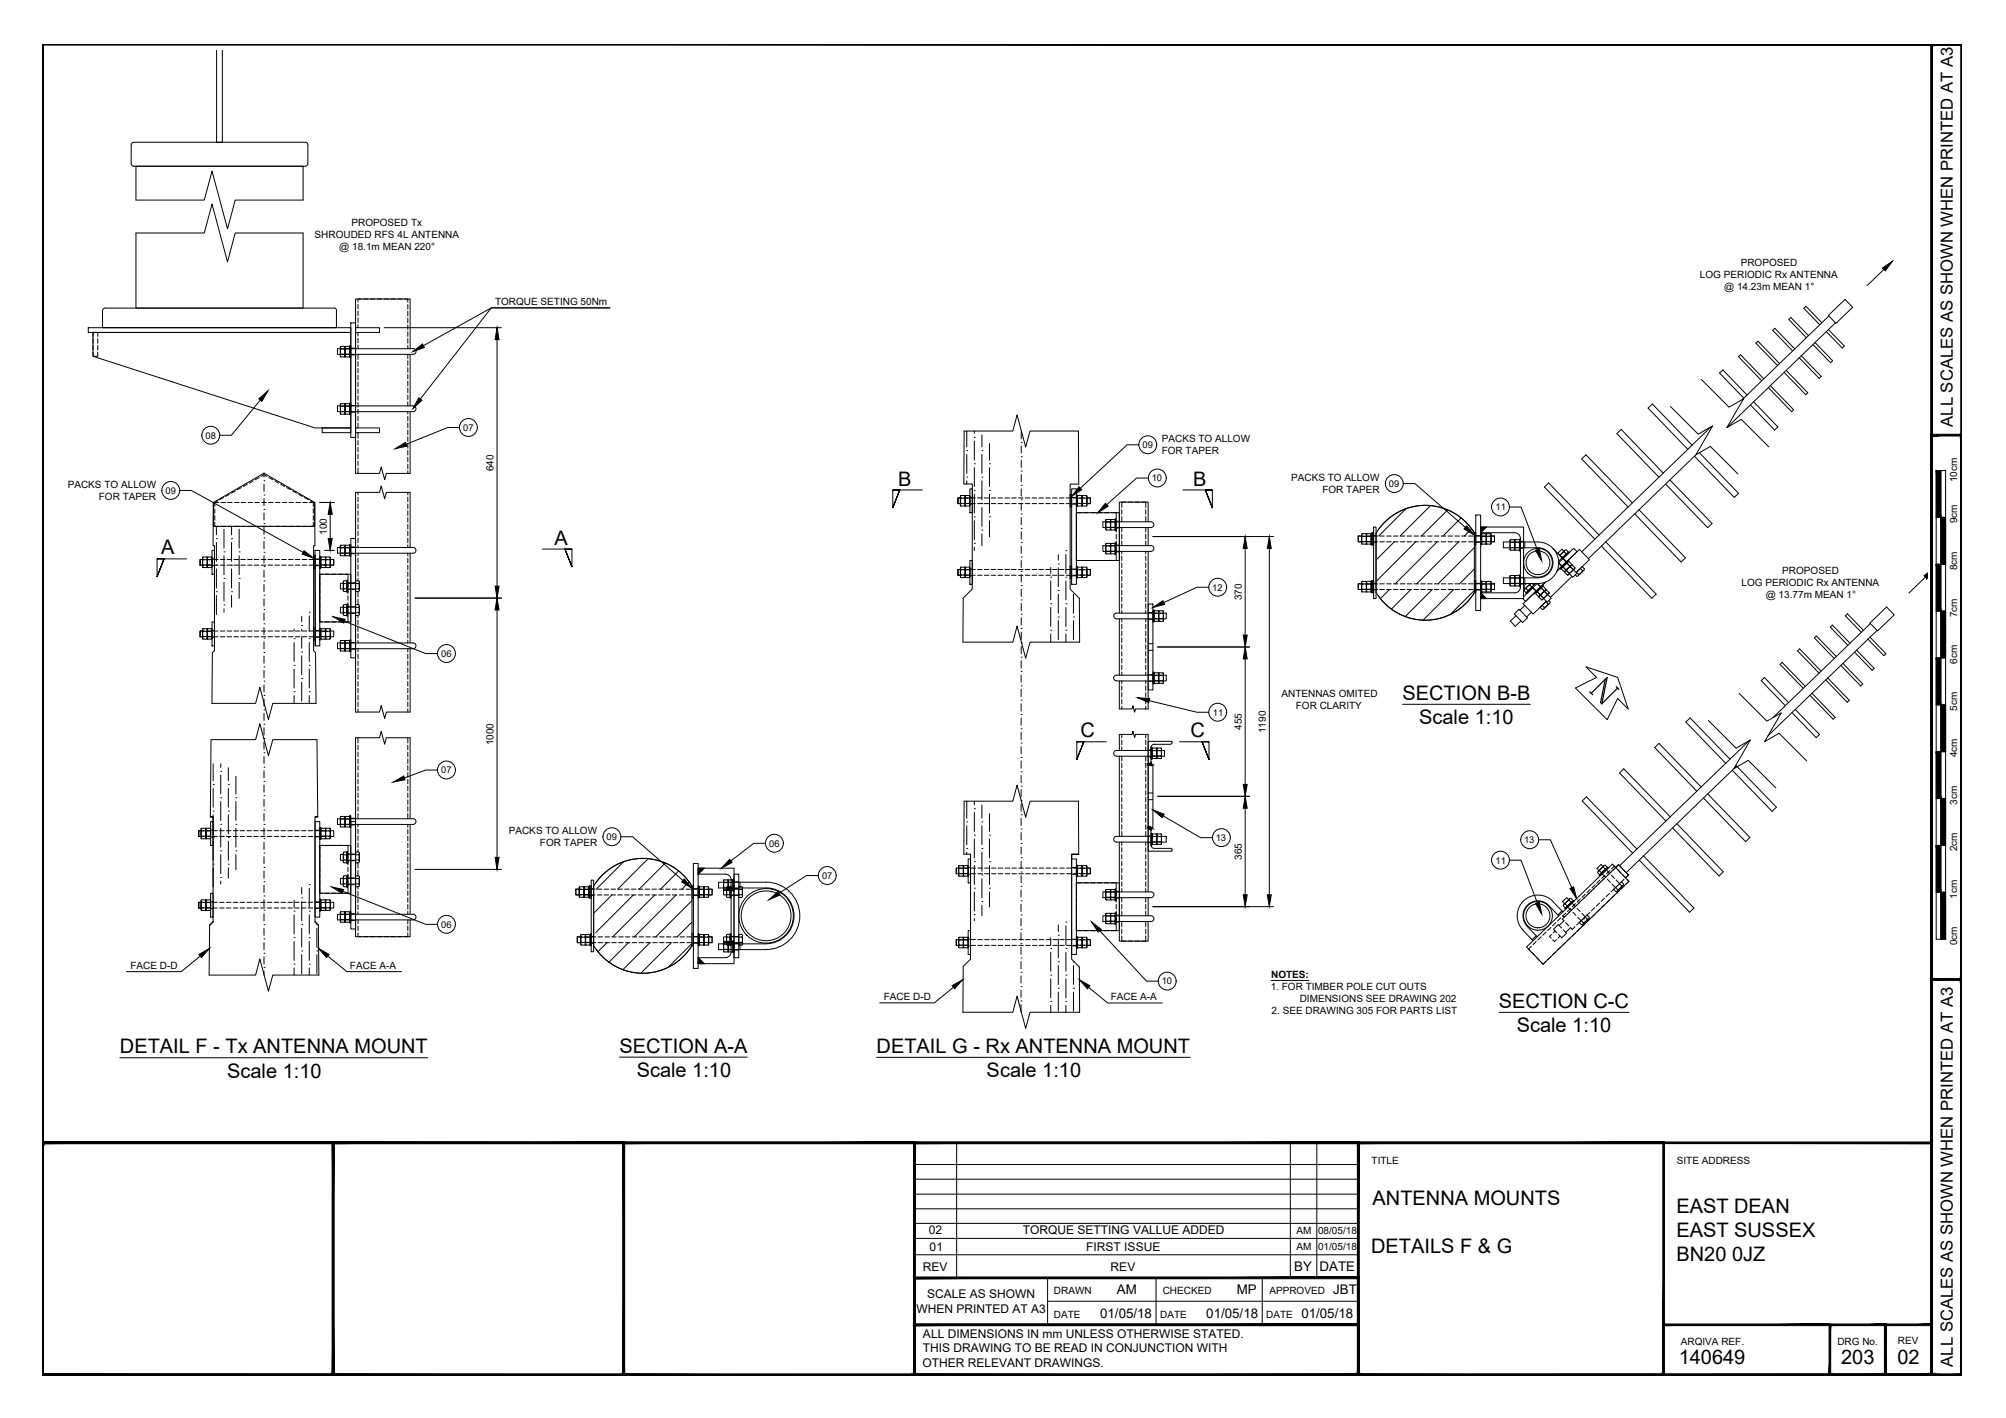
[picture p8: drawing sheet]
<svg xmlns="http://www.w3.org/2000/svg" width="420mm" height="297mm" viewBox="0 0 420 297" stroke-linecap="round" stroke-linejoin="round" font-family="sans-serif">
<defs><g id="words">
<g font-size="4.2">
<text x="188.1" y="101.7">B</text>
<text x="249.9" y="101.7">B</text>
<text x="33.8" y="116.1">A</text>
<text x="116.1" y="114.1">A</text>
<text x="293.8" y="146.6">SECTION B-B</text>
<text x="226.3" y="154.4">C</text>
<text x="249.4" y="154.4">C</text>
<text x="297.2" y="151.7">Scale 1:10</text>
<text x="314" y="211.2">SECTION C-C</text>
<text x="25.1" y="220.7">DETAIL F - Tx ANTENNA MOUNT</text>
<text x="129.8" y="220.6">SECTION A-A</text>
<text x="183.6" y="220.6">DETAIL G - Rx ANTENNA MOUNT</text>
<text x="317.7" y="216.2">Scale 1:10</text>
<text x="47.6" y="225.7">Scale 1:10</text>
<text x="133.4" y="225.6">Scale 1:10</text>
<text x="206.7" y="225.6">Scale 1:10</text>
<text x="287.5" y="252.5">ANTENNA MOUNTS</text>
<text x="351.1" y="254">EAST DEAN</text>
<text x="287.2" y="262.5">DETAILS F &amp; G</text>
<text x="351.1" y="259.1">EAST SUSSEX</text>
<text x="351.1" y="264.1">BN20 0JZ</text>
<text x="351.6" y="285.7">140649</text>
<text x="385.6" y="285.7">203</text>
<text x="397.4" y="285.7">02</text>
</g>
<g font-size="3.5">
<text x="409" y="89.4" transform="rotate(-90 409 89.4)">ALL SCALES AS SHOWN WHEN PRINTED AT A3</text>
<text x="409" y="286.3" transform="rotate(-90 409 286.3)">ALL SCALES AS SHOWN WHEN PRINTED AT A3</text>
</g>
<g font-size="2.8">
<text x="271.1" y="266.3">BY</text>
<text x="276.4" y="266.3">DATE</text>
<text x="233.9" y="271.1">AM</text>
<text x="259" y="271.1">MP</text>
<text x="279.3" y="271.1">JBT</text>
<text x="230.4" y="276">01/05/18</text>
<text x="252.7" y="276">01/05/18</text>
<text x="272.6" y="276">01/05/18</text>
</g>
<g font-size="2.5">
<text x="194.5" y="258.6">02</text>
<text x="194.7" y="262">01</text>
<text x="214.3" y="258.6">TORQUE SETTING VALLUE ADDED</text>
<text x="227.5" y="262">FIRST ISSUE</text>
<text x="193.3" y="266.2">REV</text>
<text x="232.6" y="266.2">REV</text>
<text x="192" y="275">WHEN PRINTED AT A3</text>
<text x="194.2" y="272">SCALE AS SHOWN</text>
<text x="193.3" y="280.3">ALL DIMENSIONS IN mm UNLESS OTHERWISE STATED.</text>
<text x="193.2" y="286.3">OTHER RELEVANT DRAWINGS.</text>
<text x="193.3" y="283.3">THIS DRAWING TO BE READ IN CONJUNCTION WITH</text>
</g>
<g font-size="2.1">
<text x="73.6" y="47.2">PROPOSED Tx</text>
<text x="65.9" y="49.8">SHROUDED RFS 4L ANTENNA</text>
<text x="71" y="52.3">@ 18.1m MEAN 220°</text>
<text x="356.1" y="58.3">LOG PERIODIC Rx ANTENNA</text>
<text x="364.6" y="55.8">PROPOSED</text>
<text x="103.7" y="63.9">TORQUE SETING 50Nm</text>
<text x="361.1" y="60.8">@ 14.23m MEAN 1°</text>
<text x="243.3" y="95.1">FOR TAPER</text>
<text x="243.3" y="92.6">PACKS TO ALLOW</text>
<text x="103.4" y="98.7" transform="rotate(-90 103.4 98.7)">640</text>
<text x="270.4" y="100.7">PACKS TO ALLOW</text>
<text x="409.9" y="101" transform="rotate(-90 409.9 101)">10cm</text>
<text x="14.2" y="102.1">PACKS TO ALLOW</text>
<text x="20.7" y="104.6">FOR TAPER</text>
<text x="277" y="103.2">FOR TAPER</text>
<text x="68.4" y="112.1" transform="rotate(-90 68.4 112.1)">100</text>
<text x="409.9" y="109.6" transform="rotate(-90 409.9 109.6)">9cm</text>
<text x="409.9" y="119.5" transform="rotate(-90 409.9 119.5)">8cm</text>
<text x="260.1" y="125.7" transform="rotate(-90 260.1 125.7)">370</text>
<text x="364.8" y="122.7">LOG PERIODIC Rx ANTENNA</text>
<text x="369.8" y="125.3">@ 13.77m MEAN 1°</text>
<text x="373.3" y="120.2">PROPOSED</text>
<text x="409.9" y="129.3" transform="rotate(-90 409.9 129.3)">7cm</text>
<text x="409.9" y="139.1" transform="rotate(-90 409.9 139.1)">6cm</text>
<text x="268.4" y="146">ANTENNAS OMITED</text>
<text x="271.4" y="148.5">FOR CLARITY</text>
<text x="409.9" y="148.9" transform="rotate(-90 409.9 148.9)">5cm</text>
<text x="260.1" y="152.9" transform="rotate(-90 260.1 152.9)">455</text>
<text x="265.1" y="153.6" transform="rotate(-90 265.1 153.6)">1190</text>
<text x="103.4" y="156.1" transform="rotate(-90 103.4 156.1)">1000</text>
<text x="409.9" y="158.6" transform="rotate(-90 409.9 158.6)">4cm</text>
<text x="409.9" y="168.6" transform="rotate(-90 409.9 168.6)">3cm</text>
<text x="106.6" y="174.7">PACKS TO ALLOW</text>
<text x="113.1" y="177.2">FOR TAPER</text>
<text x="409.9" y="178.3" transform="rotate(-90 409.9 178.3)">2cm</text>
<text x="260.1" y="180.1" transform="rotate(-90 260.1 180.1)">365</text>
<text x="409.9" y="188.3" transform="rotate(-90 409.9 188.3)">1cm</text>
<text x="409.9" y="198" transform="rotate(-90 409.9 198)">0cm</text>
<text x="27.3" y="202.9">FACE D-D</text>
<text x="73.3" y="202.9">FACE A-A</text>
<text x="185.1" y="209.4">FACE D-D</text>
<text x="232.6" y="209.5">FACE A-A</text>
<text x="266.2" y="207.5">1. FOR TIMBER POLE CUT OUTS</text>
<text x="266.2" y="204.9">NOTES:</text>
<text x="272.2" y="210">DIMENSIONS SEE DRAWING 202</text>
<text x="266.3" y="212.5">2. SEE DRAWING 305 FOR PARTS LIST</text>
<text x="287.3" y="243.9">TITLE</text>
<text x="351.2" y="243.9">SITE ADDRESS</text>
<text x="271.5" y="261.9">AM</text>
<text x="271.5" y="258.4">AM</text>
<text x="276.1" y="261.9">01/05/18</text>
<text x="276.1" y="258.4">08/05/18</text>
<text x="220.8" y="271.1">DRAWN</text>
<text x="243.5" y="271.1">CHECKED</text>
<text x="265.9" y="271.1">APPROVED</text>
<text x="220.8" y="276">DATE</text>
<text x="243" y="276">DATE</text>
<text x="265.2" y="276">DATE</text>
<text x="352.1" y="281.6">ARQIVA REF.</text>
<text x="384.8" y="281.6">DRG No.</text>
<text x="397.5" y="281.6">REV</text>
</g>
<g font-size="2">
<text x="43" y="91.9">08</text>
<text x="97" y="90.3">07</text>
<text x="239.3" y="93.9">09</text>
<text x="241.2" y="100.8">10</text>
<text x="34.7" y="103.4">09</text>
<text x="290.9" y="102">09</text>
<text x="313.2" y="106.9">11</text>
<text x="253.9" y="123.7">12</text>
<text x="92.4" y="137.6">06</text>
<text x="254" y="149.9">11</text>
<text x="92.4" y="162">07</text>
<text x="127" y="176">09</text>
<text x="161.1" y="177.4">06</text>
<text x="254.6" y="176.2">13</text>
<text x="319.2" y="176.6">13</text>
<text x="172.2" y="184.1">07</text>
<text x="313.2" y="180.9">11</text>
<text x="92.4" y="194.4">06</text>
<text x="243.3" y="206.2">10</text>
</g>
</g></defs>
<!-- layer: PROPOSED OTHER USER 1 -->
<g fill="none" stroke="#000" stroke-width=".21">
<path d="M18.5 68.6h55v1h-55zM19.5 69.6h54v20h-7.5l-46.5-15zM70.7 73h15.8a.6 .6 0 0 1 .6 .6 .6 .6 0 0 1-.6 .6h-15.8zM71.4 72.6l-.1 2 .1 .2h.8l.1-.2M71.4 72.6h.8M71.4 73.1h.8M71.4 74.2h.8M71.4 72.6v.5M71.4 74.2v.5M71.4 73.1v1.1M72.2 72.6l.1 .1M72.2 72.6v.5"/>
<path d="M72.2 74.2v.5M72.2 73.1v1.1M72.3 72.7v1.9M72.4 72.6h.8M72.4 73.1h.8M72.4 74.2h.8M72.4 72.6l-.1 .1M72.4 72.6v.5M72.4 74.2v.5M72.4 73.1v1.1M73.2 72.6l.1 2-.1 .2h-.8l-.1-.2M73.2 73.1v1.1"/>
<path d="M73.2 72.6v.5M73.2 74.2v.5M73.3 72.4h.2v2.5h-.2zM73.5 67.6h1v24h-1zM74.5 68.6h5v1h-5zM85.9 73v-10.4h-11.4v36.6M85.9 74.2v10.8M67.5 89.6h6v1h-6zM70.7 85h15.8a.6 .6 0 0 1 .6 .6 .6 .6 0 0 1-.6 .6h-15.8zM71.4 84.6v2.2M71.4 84.6h.8M71.4 85.1h.8"/>
<path d="M71.4 86.8h.8M71.4 86.2h.8M71.4 84.6v.5M71.4 86.2v.5M71.4 85.1v1.1M72.2 84.6l.1 .1M72.2 84.6v.5M72.2 86.2v.5M72.2 85.1v1.1M72.3 84.7v1.9M72.3 86.6l-.1 .2M72.3 86.6l.1 .2"/>
<path d="M72.4 84.6h.8M72.4 85.1h.8M72.4 86.8h.8M72.4 86.2h.8M72.4 84.6l-.1 .1M72.4 84.6v.5M72.4 86.2v.5M72.4 85.1v1.1M73.2 84.6v2.2M73.2 85.1v1.1M73.2 84.6v.5M73.2 86.2v.5"/>
<path d="M73.3 84.4h.2v2.5h-.2zM74.5 89.6h5v1h-5zM85.9 86.2v13M41.9 117.2h.5v1.2h-.5zM42.5 117.2v1.1M42.5 118.3h.8M42.5 117.2h.8M42.5 118.3v.6M42.5 116.7v.5M43.3 117.2v1.1M43.3 118.3v.6M43.3 116.7v.5"/>
<path d="M43.4 116.8l-.1-.1h-.8l-.1 .1v1.9l.1 .2h.8l.1-.2M43.4 116.8l.1-.1h.8l.1 .1v1.9l-.1 .2h-.8l-.1-.2M43.4 116.8v1.9M43.5 118.3h.8M43.5 117.2h.8M43.5 116.7v.5M43.5 118.3v.6M43.5 117.2v1.1M44.3 117.2v1.1M44.3 118.3v.6M44.3 116.7v.5M44.4 115.3h.5v5h-.5z"/>
<path d="M44.7 105.3l10.6-6.2 10.6 6.2v5h-21.2zM65.7 116.5h.3v2.6h-.3zM66 115.3h1v20h-1zM67 116.5h.2v2.5h-.2zM67.3 118.3h.8M67.3 117.2h.8M67.3 116.7v2.2M68.1 117.2v1.1M68.1 118.3v.6M68.1 116.7v.5M68.2 116.8v1.9M68.2 116.8l-.1-.1h-.8l-.1 .1v1.9l.1 .2h.8l.1-.2"/>
<path d="M68.2 116.8l.1-.1h.8l.1 .1v1.9l-.1 .2h-.8l-.1-.2M68.3 117.2v1.1M68.3 118.3h.8M68.3 117.2h.8M68.3 118.3v.6M68.3 116.7v.5M69.1 117.2v1.1M69.1 118.3v.6M69.1 116.7v.5M69.2 117.2h.7v1.2h-.7zM70.7 114.7h15.8a.6 .6 0 0 1 .6 .6 .6 .6 0 0 1-.6 .6h-15.8zM71.4 114.2v2.2"/>
<path d="M71.4 114.2h.8M71.4 116.4h.8M71.4 114.2v.5M71.4 116.4v-.5h.8v.5M71.4 115.9v-1.1h.8v1.1M72.2 114.2l.1 .2M72.2 114.2v.5M72.3 114.4v1.9M72.3 116.3l.1 .1M72.3 116.3l-.1 .1M72.4 114.2h.8M72.4 114.2l-.1 .2"/>
<path d="M72.4 116.4h.8M72.4 114.2v.5M72.4 116.4v-.5h.8v.5M72.4 115.9v-1.1h.8v1.1M73.2 114.2v2.2M73.2 114.2v.5M73.3 114.1h.2v2.5h-.2zM73.5 112.8h1v25h-1zM74.5 103.1v46.1M85.9 103.1v11.6M85.9 115.9v18.8M200.6 104.3h.6v1.2h-.6z"/>
<path d="M200.6 119.3h.6v1.2h-.6zM201.2 104.4h.9M201.2 105.5h.9M201.2 119.4h.9M201.3 103.8v2.2M201.3 118.8v2.2M202.1 103.8h-.9v.1v2v.1h.9M202.1 118.8h-.9v.2v2h.9v-.1v-1.9M202.1 103.8v.1M202.1 118.8v.2M202.1 104.3v1.1M202.1 119.4v1"/>
<path d="M202.1 105.4v.6M202.1 103.8v.5M202.1 118.8v.5M202.1 103.9l.1-.1h.9v.1v2.1M202.1 105.9l.1 .1h.9M202.1 103.9v2M202.1 105.9v.1M202.2 104.4h.9M202.2 105.5h.9M202.2 119.4h.9M202.3 103.8v2.2M202.3 118.8v2.2"/>
<path d="M203.1 118.8v2.2h-.9l-.1-.1v-1.9M203.1 118.8h-.9l-.1 .2M203.1 105.4v.6M203.1 103.8v.5M203.1 118.8v.5M203.1 104.3v1.1M203.1 119.4v1M203.1 102.4h.6v5h-.6zM203.1 117.4h.6v5h-.6zM224.1 103.6h.4v2.6h-.4zM224.1 118.6h.4v2.6h-.4zM224.5 102.4h1v20h-1z"/>
<path d="M225.5 107.4h8.9v10h-8.9zM225.5 103.7h.1v2.5h-.1zM225.5 118.7h.1v2.5h-.1zM225.7 103.8v2.2M225.7 118.8l-.1 2.1 .1 .1h.9l.1-.1M225.7 103.8h.9M225.7 104.4h.9M225.7 106h.9M225.7 105.5h.9M225.7 118.8h.9M225.7 119.4h.9M225.7 103.8v.5"/>
<path d="M225.7 105.4v.6M225.7 118.8v.5M225.7 104.3v1.1M225.7 119.4v1M226.6 103.8l.1 .1M226.6 118.8l.1 .2M226.6 104.3v1.1M226.6 119.4v1M226.6 103.8v.5M226.6 105.4v.6M226.6 118.8v.5M226.7 103.9v2"/>
<path d="M226.7 119v1.9M226.7 105.9v.1h.9M226.7 105.9l-.1 .1M226.8 103.8v.5M226.8 105.4v.6M226.8 118.8v.5M227.6 104.4l-.9-.1v.6v.5l.9 .1M227.6 119.4h-.9v.5v.5l.9 .1M227.6 103.8v2.2M227.6 103.8h-.9v.1M227.6 118.8l.1 2.1-.1 .1h-.9v-.1M227.6 118.8h-.9v.2"/>
<path d="M227.6 104.3v1.1M227.6 119.4v1M227.6 103.8v.5M227.6 105.4v.6M227.6 118.8v.5M227.7 104.3h.7v1.2h-.7zM227.7 119.3h.7v1.2h-.7zM231 109.3h10.1a.61 .61 0 0 1 .6 .6 .61 .61 0 0 1-.6 .6h-10.1zM231.7 109.4h.8v1.1M231.7 110.5h.8v.5M231.7 114.4h.8M231.7 115.5h.8"/>
<path d="M231.7 113.8v2.2M231.7 108.8v.6M231.7 110.5v.5M231.7 109.4v1.1M232.5 113.8h-.8l-.1 .2v1.9l.1 .1h.8l.1-.1M232.5 108.8h-.8l-.1 .2v1.9l.1 .1h.8M232.5 113.8l.1 .2M232.5 108.8l.1 .2M232.5 114.4v1.1M232.5 113.8v.6M232.5 115.5v.5M232.5 108.8v.6"/>
<path d="M232.6 109v1.9M232.6 114v1.9M232.6 110.9l.1 .1M232.6 110.9l-.1 .1M232.7 114.4v1.1M232.7 110.5v-1.1h.8v1.1M232.7 113.8h.8M232.7 114.4h.8M232.7 113.8l-.1 .2M232.7 115.5h.8M232.7 108.8h.8M232.7 108.8l-.1 .2"/>
<path d="M232.7 111h.8M232.7 113.8v.6M232.7 115.5v.5M232.7 108.8v.6M232.7 111v-.5h.8v.5M233.5 108.8v2.2M233.5 113.8l.1 2.1-.1 .1h-.8l-.1-.1M233.5 114.4v1.1M233.5 113.8v.6M233.5 115.5v.5M233.5 108.8v.6M233.6 113.7h.2v2.5h-.2z"/>
<path d="M233.6 108.7h.2v2.5h-.2zM240.5 109.3v-4.1h-6.1v23.2M240.5 110.5v3.8M240.5 115.5v33M241.1 114.3h-10.1v1.2h10.1M241.1 114.3a.6 .6 0 0 1 .6 .6 .6 .6 0 0 1-.6 .6M284.5 112.3h.7v1.2h-.7zM285.3 111.8v.5M285.3 114v-.5l.8-.1v.6M285.3 113.4v-1l.8-.1v1.1M285.3 111.8h.8M285.3 114h.8"/>
<path d="M285.3 111.8l-.1 .2 .1 2M286.1 111.8l.1 .2M286.1 111.8v.5M286.2 113.9l.1 .1h.8M286.2 112v1.9M286.2 113.9l-.1 .1M286.3 113.4v-1l.8-.1v1.1M286.3 113.5l.8-.1v.6M286.3 111.8v.5M286.3 113.4v.6M287.1 111.8h-.8l-.1 .2M287.1 111.8v2.2"/>
<path d="M287.1 111.8v.5M287.2 111.7h.2v2.5h-.2zM287.4 111.6h.3v2.6h-.3zM287.7 110.4h.5v15h-.5zM308.8 111.6h.3v2.6h-.3zM309.1 107.9h1v20h-1zM310.1 110.4h9v15h-9v-1.2h7.2a1.2 1.2 0 0 0 1.2-1.2v-10.2a1.2 1.2 0 0 0-1.2-1.2h-7.2zM310.1 111.7h.2v2.5h-.2zM310.4 111.8v2.2M310.4 111.8h.8M310.4 114h.8M310.4 111.8v.5"/>
<path d="M310.4 114v-.6l.8 .1v.5M310.4 113.4v-1.1l.8 .1v1M311.2 111.8l.1 .2M311.2 111.8v.5M311.3 110.4l-1.2 1.2M311.3 112v1.9M311.3 113.9l-.1 .1M311.3 113.9l.1 .1M311.4 111.8h.8M311.4 114h.8M311.4 111.8l-.1 .2M311.4 111.8v.5"/>
<path d="M311.4 114v-.6l.8 .1v.5M311.4 113.4v-1.1l.8 .1v1M312.2 111.8v2.2M312.2 111.8v.5M312.3 112.3h.7v1.2h-.7zM316.3 113.6h.9M316.3 114.7h.9M316.4 113v2.2M317.2 113.1h-.9v.1v1.9v.2h.9M317.2 113.1l.1 .1M317.2 113v.6M317.2 114.7v.5"/>
<path d="M317.2 113.6v1.1M317.3 113.2v1.9M317.3 115.1v.2h.9M317.3 115.1l-.1 .2M317.3 113.6h.9M317.3 114.7h.9M317.4 113v2.2M318.2 113.1v2.2M318.2 113.1h-.9v.1M318.2 113v2.2M318.3 112.9h.2v2.5h-.2zM325.3 114.9l1.9 2"/>
<path d="M326.7 119l1.8-1.7 .1 .2-1.8 1.7zM327.2 116.9l3.1 3.2-.9 .8-2.9-3 3.1-3 .7 .7-4.2 4M327.2 116.9l-.7 .6M327.2 116.7v.2M327.4 118.8l.6 .6M327.4 118.8l-.4 .3M327.6 115.5l-.4-.5-.9 .9 .4 .4M327.8 115.3l-1.1 1.1 1-.8M327.8 119.7l-.1 .2 .6 .6M328 115.9l-.6 .7-.2 .1-.4-.3M328 119.4l-.4 .3M328.1 116l-.9 .9"/>
<path d="M328.1 119.5l.6 .6M328.1 119.5l-.4 .4M328.2 118l.6 .6M328.2 118l-.8 .8M328.3 115.9l-1.1 1 1.4-1.3 .1 .1-1.4 1.4M328.4 115.5l-.3-.3-.3 .1-.1 .3 .3 .4M328.4 115.5l-.1 .4h-.3M328.6 117.6l-.4 .4M328.8 118.6l-.8 .7M329.1 118.4l.1-.2-.6-.6-.2 .1-1.4 1.4 .6 .6h.2M329.1 118.4l-1.3 1.3M329.2 118.2l-.4 .4"/>
<path d="M329.3 118.3l.6 .6M329.3 118.3l-.2 .1M329.3 118.3l-.4 .4M329.5 119.3l-.6-.6-.8 .8M329.5 119.3l-.8 .8M329.9 118.9l-1.6 1.6M329.9 118.9l-.4 .4M330.2 119.9l.4 .4M331 119.1l.4 .4 .4-.1 .1-.3M331.5 119.5l-.3 .5-.6 .3M331.8 119.4l-1.3 1.2M331.8 119.1l-.4-.4-1.3 1.2"/>
<path d="M41.9 132.2h.5v1.2h-.5zM42.5 133.3v-1.1h.8v1.1M42.5 131.7l-.1 2 .1 .2h.8l.1-.2M42.5 133.3h.8M42.5 131.7h.8M42.5 133.3v.6M42.5 131.7v.5M43.3 131.7l.1 .1M43.3 133.3v.6M43.3 131.7v.5M43.4 131.8v1.9M43.5 133.3h.8"/>
<path d="M43.5 131.7h.8M43.5 131.7l-.1 .1M43.5 131.7v.5M43.5 133.3v.6M43.5 133.3v-1.1h.8v1.1M44.3 131.7l.1 2-.1 .2h-.8l-.1-.2M44.3 133.3v.6M44.3 131.7v.5M44.4 130.3h.5v5h-.5zM65.7 131.5h.3v2.6h-.3zM67 120.3h6.5v10h-6.5zM67 131.6h.2v2.4h-.2z"/>
<path d="M67.3 132.2h.8v1.1M67.3 133.3h.8M67.3 131.7v.5M67.3 132.2v1.7M68.1 131.7h-.8l-.1 .1v1.9l.1 .2h.8l.1-.2M68.1 131.7l.1 .1M68.1 133.3v.6M68.1 131.7v.5M68.2 131.8v1.9M68.3 133.3v-1.1h.8v1.1M68.3 133.3h.8M68.3 131.7h.8"/>
<path d="M68.3 131.7l-.1 .1M68.3 133.3v.6M68.3 131.7v.5M69.1 131.7l.1 2-.1 .2h-.8l-.1-.2M69.1 133.3v.6M69.1 131.7v.5M70.7 134.7h15.8a.6 .6 0 0 1 .6 .6 .6 .6 0 0 1-.6 .6h-15.8zM71.4 134.2v2.2M71.4 136.4h.8M71.4 135.8h.8M71.4 134.2h.8M71.4 134.7h.8"/>
<path d="M71.4 135.8v.6M71.4 134.2v.5M71.4 134.7v1.1M71.9 127.2h-.6v1.2h.6M71.9 122.2h-.6v1.2h.6M71.9 121.9v1.7M71.9 126.9v1.7M72 122.2h.5M72 128.4h.5M72 126.7h.5M72 121.7h.5M72 126.6l-.1 .3 .1 .3 .7-.1-.2-.5"/>
<path d="M72 128.3l-.1 .3 .1 .3 .7-.1-.2-.5M72 123.3l-.1 .5 .6 .1 .2-.3-.2-.3M72 121.6l-.1 .3 .1 .3M72.1 127.2l-.2 .6 .2 .5M72.1 122.2l-.2 .6 .1 .6 .5-.1 .2-.5-.2-.6M72.2 134.2l.1 .1M72.2 135.8v.6M72.2 134.2v.5M72.2 134.7v1.1M72.3 134.3v1.9M72.3 136.2l-.1 .2M72.3 136.2l.1 .2"/>
<path d="M72.4 136.4h.8M72.4 135.8h.8M72.4 134.2h.8M72.4 134.7h.8M72.4 134.2l-.1 .1M72.4 135.8v.6M72.4 134.2v.5M72.4 134.7v1.1M72.5 121.6l.2 .3-.2 .3M72.5 127.2l.2 .6-.2 .5M72.7 126.5h.2v2.5h-.2zM72.7 121.5h.2v2.5h-.2z"/>
<path d="M72.7 121.9v1.7M72.7 126.9v1.7M72.9 122.2h2.2M72.9 127.2h1.6M72.9 128.4h1.6M73.2 134.2v2.2M73.2 134.7v1.1M73.2 135.8v.6M73.2 134.2v.5M73.3 134h.2v2.5h-.2zM74.5 127.2h.6M74.5 128.4h.6"/>
<path d="M75.1 126.7h-.6v2.2h.6M75.1 121.7h-.6v2.2h.6M75.1 123.4h-2.2M75.1 126.6l.2 .3-.2 .3M75.1 121.6l.2 .3-.2 .3 .2 .6-.2 .5M75.1 123.3l.2 .3-.2 .3M75.1 127.2l.2 .6-.2 .5 .2 .3-.2 .3M75.3 126.9v1.7M75.3 121.9v1.7M85.9 135.9v13.3M201.2 120.5h.9M202.1 120.4v.6"/>
<path d="M202.2 120.5h.9M203.1 120.4v.6M225.7 120.5h.9M225.7 120.4v.6M226.6 120.4v.6M226.8 120.4v.6M227.6 120.4v.6M233.9 128.4a.6 .6 0 0 0-.6 .6 .6 .6 0 0 0 .6 .6h10.4v-1.2h-10.4M234.4 129.6v11.8M240.5 126.5h1v18h-1zM241.5 127.8h.2v2.5h-.2zM241.8 127.9v.6"/>
<path d="M241.8 129.6v.5M242.6 128.5h-.8l-.1 .5 .1 .6h.8M242.6 128.5v1.1M242.6 127.9v.6M242.6 129.6v.5M242.7 128.1v1.9M242.7 128.1l-.1-.1h-.8l-.1 .1v1.9l.1 .2h.8l.1-.2M242.7 128.1l.1-.1h.8l.1 .1v1.9l-.1 .2h-.8l-.1-.2M242.8 128.5h.8M242.8 129.6h.8M242.8 127.9v2.2M243.6 128.5v1.1"/>
<path d="M243.6 127.9v.6M243.6 129.6v.5M284.5 122.3h.7v1.2h-.7zM285.3 121.8v.5M285.3 123.4v.6M285.3 122.3v1.1M285.3 124h.8M285.3 123.4h.8M285.3 121.8h.8M285.3 122.3h.8M285.3 121.8l-.1 .1 .1 2.1M286.1 121.8l.1 .1"/>
<path d="M286.1 122.3v1.1M286.1 121.8v.5M286.1 123.4v.6M286.2 123.8l.1 .2h.8M286.2 121.9v1.9M286.2 123.8l-.1 .2M286.3 121.8v.5M286.3 123.4v.6M287.1 122.3h-.8l-.1 .6 .1 .5h.8M287.1 121.8h-.8l-.1 .1M287.1 121.8v2.2M287.1 122.3v1.1"/>
<path d="M287.1 121.8v.5M287.1 123.4v.6M287.2 121.6h.2v2.5h-.2zM287.4 121.6h.3v2.6h-.3zM308.8 121.6h.3v2.6h-.3zM310.1 121.6h.2v2.5h-.2zM310.1 124.2l1.2 1.2M310.4 121.8v2.2M310.4 124h.8M310.4 123.4h.8M310.4 121.8h.8M310.4 122.3h.8"/>
<path d="M310.4 123.4v.6M310.4 121.8v.5M310.4 122.3v1.1M311.2 121.8l.1 .1M311.2 122.3v1.1M311.2 123.4v.6M311.2 121.8v.5M311.3 121.9v1.9M311.3 123.8l-.1 .2M311.3 123.8l.1 .2M311.4 121.8l-.1 .1M311.4 124h.8"/>
<path d="M311.4 123.4h.8M311.4 121.8h.8M311.4 122.3h.8M311.4 123.4v.6M311.4 121.8v.5M311.4 122.3v1.1M312.2 121.8v2.2M312.2 122.3v1.1M312.2 123.4v.6M312.2 121.8v.5M312.3 122.3h.7v1.2h-.7zM316.3 122.2h.9v.5"/>
<path d="M316.3 121.1h.9M316.4 120.5v1.7M316.4 122.2v.5M317.2 120.5h-.9v.2v1.9v.1h.9M317.2 120.5l.1 .2M317.2 120.5v.6M317.2 121.1v1.1M317.3 120.7v1.9M317.3 122.6v.1h.9M317.3 122.6l-.1 .1M317.3 122.2h.9v.5M317.3 121.1h.9"/>
<path d="M317.4 120.5v1.7M317.4 122.2v.5M318.2 120.5v2.2M318.2 120.5h-.9v.2M318.2 120.5v1.7M318.3 120.4h.2v2.5h-.2zM319.1 122.8l.4 .5M319.6 123.3l-.3 .1-.1 .3M319.6 123.3l.4 .4M319.7 122.2l-.6 .6M320 123.7l-.2 .4-.6-.4M320.2 122.2l.2 .2"/>
<path d="M320.4 122.6l.4 .3M320.5 122.5l.1-.3-1.3 1.2M320.5 122.4v.1M320.5 122.5l-.6 .3-.3 .5M320.8 122.9l-.3 .5-.5 .3M320.8 122.9h.1M320.9 122.9l3.1 3.2 .9-.8-2.9-3.1-2.9 2.8M320.9 123l-.9 .8M320.9 122.2l.3 .3M321.1 123.1l-1.4 1.3-.1-.1 1.4-1.4-1.1 1.1M321.2 122.5v.1M321.3 124.2l1.8-1.7 .2 .2-1.8 1.7z"/>
<path d="M321.6 122.2l-.7 .7M322 124l.6 .6M322 124l-.4 .4M322.4 124.9h-.2M322.4 124.9l-.1 .2 .6 .6M322.6 124.6l-.4 .3M322.7 124.7l.6 .6-.4 .4M322.7 124.7l-.4 .4M322.8 123.2l.6 .6M322.8 123.2l-.8 .8M323 126.8l.4 .5M323.2 122.8l-.4 .4"/>
<path d="M323.4 123.8l-.8 .7M323.7 121.9l-4.2 4.1-.6-.6M323.7 123.6l-1.3 1.3M323.8 123.4l-.6-.6-.2 .1-1.3 1.3-.1 .2 .6 .5M323.8 123.4l-.1 .2M323.8 123.4l-.4 .4M323.8 126l.4 .5M323.9 126l-1.3 1.2 .4 .4h.3l.1-.4M323.9 123.5l.6 .6M323.9 123.5l-.2 .1M323.9 123.6l-.4 .3M324.1 124.5l-.8 .8"/>
<path d="M324.1 124.5l-.6-.6-.8 .8M324.3 126.5l-.3 .5-.6 .2M324.4 125.8l.2 .3M324.5 124.1l-1.6 1.6M324.5 124.1l-.4 .4M324.6 126.4l-1.3 1.2M324.7 126.1l-.1 .3-.3 .1M328.7 120.1l-.4 .4M330.6 120.3l-.2 .4-.4-.3M74.5 154.5v41.7h11.4v-3.5M85.9 154.5v17M233.4 141.6l.5-.2h10.4v1.2h-10.4a.62 .62 0 0 1-.6-.3 .62 .62 0 0 1 .1-.7z"/>
<path d="M233.4 157.4l.5-.2h10v1.2h-10a.6 .6 0 0 1-.6-.4 .6 .6 0 0 1 .1-.6zM234.4 142.6v5.9M234.4 153.8v3.4M234.4 158.4v16.8M240.5 153.8v33M241.1 156.5h.2v2.5h-.2zM241.4 158.9h.8M241.4 158.9v-.6h.8v.6M241.4 156.7v.5h.8v-.5M241.4 157.2v1.1M241.5 140.8h.2v2.5h-.2zM241.8 155.9h3.3"/>
<path d="M241.8 155.9a.71 .71 0 0 0-.7 .7v3.4l-.4 .3M241.8 140.9v.6M241.8 142.6v.5M242.2 157.2v1.1M242.3 156.8v1.9M242.3 156.8l-.1-.1h-.8l-.1 .1 .1 2.1M242.3 158.7l-.1 .2M242.3 156.8l.1-.1h.8l.1 .1-.1 2.1M242.3 158.7l.1 .2M242.4 158.9h.8M242.4 158.9v-.6h.8v.6M242.4 156.7v.5h.8v-.5"/>
<path d="M242.4 157.2v1.1M242.6 141.5h-.8l-.1 .5 .1 .6h.8M242.6 140.9h-.8l-.1 .2v1.9l.1 .2h.8l.1-.2M242.6 140.9l.1 .2M242.6 141.5v1.1M242.6 140.9v.6M242.6 142.6v.5M242.7 141.1v1.9M242.8 141.5h.8M242.8 142.6h.8M242.8 140.9v2.2M243.2 157.2v1.1"/>
<path d="M243.6 140.9h-.8l-.1 .2M243.6 140.9l.1 2.1-.1 .2h-.8l-.1-.2M243.6 141.5v1.1M243.6 140.9v.6M243.6 142.6v.5M245.5 155.6v-.3h-5v5h.2M245.5 155.5l-.4 .4M41.6 174h.5v1.2h-.5zM42.2 173.5l-.1 2.1 .1 .1h.8l.1-.1M42.2 175.2h.8M42.2 173.5h.8M42.2 174.1h.8"/>
<path d="M42.2 175.1v.6M42.2 173.5v.5M42.2 174v1.1M43 173.5l.1 .2M43 174v1.1M43 175.1v.6M43 173.5v.5M43.1 173.7v1.9M43.2 173.5v.5M43.2 175.1v.6M44 174.1l-.8-.1-.1 .6 .1 .5 .8 .1M44 173.5l.1 2.1-.1 .1h-.8l-.1-.1"/>
<path d="M44 173.5h-.8l-.1 .2M44 174v1.1M44 175.1v.6M44 173.5v.5M44.1 172.1h.5v5h-.5zM66 172.1h1v20h-1zM67 177.1h6.5v10h-6.5zM67 173.4h.2v2.5h-.2zM67.3 175.2h.8M67.3 174.1h.8M67.3 173.5v2.2M68.1 173.5h-.8l-.1 .2v1.9l.1 .1h.8l.1-.1"/>
<path d="M68.1 173.5l.1 .2M68.1 174v1.1M68.1 175.1v.6M68.1 173.5v.5M68.2 173.7v1.9M68.3 174v1.1M68.3 175.2h.8M68.3 173.5h.8M68.3 174.1h.8M68.3 173.5l-.1 .2M68.3 175.1v.6M68.3 173.5v.5"/>
<path d="M69.1 173.5l.1 2.1-.1 .1h-.8l-.1-.1M69.1 174v1.1M69.1 175.1v.6M69.1 173.5v.5M70.7 171.5h15.8a.6 .6 0 0 1 .6 .6 .6 .6 0 0 1-.6 .6h-15.8zM71.4 171h.8M71.4 173.2h.8M71.4 171v2.2M71.4 171v.6M71.4 173.2v-.5h.8v.5M71.4 172.7v-1.1h.8v1.1M71.9 179h-.6v1.2h.6"/>
<path d="M71.9 178.8v1.6M72 179h.5M72 179.1l-.1-.5 .6-.1 .2 .3-.2 .3M72.1 179l-.2 .6a.64 .64 0 0 1 0 .8l.1 .3M72.2 171l.1 .2M72.2 171v.6M72.3 171.2v1.9M72.3 173.1l.1 .1M72.3 173.1l-.1 .1M72.4 171h.8M72.4 171l-.1 .2M72.4 173.2h.8"/>
<path d="M72.4 171v.6M72.4 173.2v-.5h.8v.5M72.4 172.7v-1.1h.8v1.1M72.5 179l.2 .6-.2 .6 .2 .2-.2 .3M72.7 178.4h.2v2.4h-.2zM72.7 178.8v1.6M72.9 179h2.2M73.2 171v2.2M73.2 171v.6M73.3 170.9h.2v2.5h-.2zM73.5 172.1h1v22.5h-1zM75.1 178.5h-.6v2.2h.6"/>
<path d="M75.1 178.5l.2 .3-.2 .3 .2 .5-.2 .6 .2 .2-.2 .3M75.3 178.8v1.6M85.9 172.7v18.8M202.8 179.9h.5v5h-.5zM224.5 179.9h1v20h-1zM233.4 175.4l.5-.2h10.4v1.2h-10.4a.6 .6 0 0 1-.6-.4 .6 .6 0 0 1 .1-.6zM234.4 176.4v20.7h6.1v-4.1M240.5 160.3h1v13h-1zM240.5 173.3l.6 .6v-.6M240.5 160.3l.6-.6v.6M240.7 173.3h-.2v5h5l-.2-.6h-3.5a.71 .71 0 0 1-.7-.7M240.7 173.3l.4 .3v3.4"/>
<path d="M241.1 174.5h.2v2.5h-.2zM241.4 174.7v2.2M241.4 176.9h.8M241.4 174.7h.8M241.4 175.2h.8M241.4 174.7v1.6M241.4 176.9v-.6h.8v.6M242.2 174.7l.1 .1M242.2 174.7v1.6M242.3 174.8v1.9M242.3 176.7l-.1 .2M242.3 176.7l.1 .2"/>
<path d="M242.4 176.9h.8M242.4 174.7h.8M242.4 175.2h.8M242.4 174.7l-.1 .1M242.4 174.7v1.6M242.4 176.9v-.6h.8v.6M243.2 174.7v2.2M243.2 174.7v1.6M41.6 189h.5v1.2h-.5zM42.2 190.7h.8M42.2 189.1h.8M42.2 188.5v1.6"/>
<path d="M42.2 190.7v-.5h.8v.5M43 188.5v1.6M43.1 188.7l-.1-.2h-.8l-.1 .2 .1 2M43.1 190.6l.1 .1h.8M43.1 188.7v1.9M43.1 190.6l-.1 .1M43.2 189.1v1M43.2 190.2h.8v.5M43.2 189.1h.8M43.2 190.2v.5M43.2 188.5v.5M44 188.5h-.8l-.1 .2"/>
<path d="M44 188.5v2.2M44 188.5v1.6M44.1 187.1h.5v5h-.5zM67 188.4h.2v2.5h-.2zM67.3 190.2h.8v.5M67.3 189.1h.8M67.3 188.5v1.6M67.3 190.2v.5M68.1 188.5h-.8l-.1 .2v1.9l.1 .1h.8M68.1 188.5l.1 .2M68.1 188.5v1.6M68.2 188.7v1.9"/>
<path d="M68.2 190.6l-.1 .1M68.2 190.6l.1 .1M68.3 188.5h.8M68.3 190.7h.8M68.3 189.1h.8M68.3 188.5l-.1 .2M68.3 188.5v1.6M68.3 190.7v-.5h.8v.5M69.1 188.5v2.2M69.1 188.5v1.6M70.7 191.5h15.8a.59 .59 0 0 1 .6 .6 .59 .59 0 0 1-.6 .6h-15.8zM71.4 191v2.2"/>
<path d="M71.4 193.2h.8M71.4 192.6h.8M71.4 191h.8M71.4 191.5h.8M71.4 192.6v.6M71.4 191v.5M71.4 191.5v1.1M71.9 184h-.6v1.2h.6M71.9 183.8v1.7M72 184h.5M72 185.2h.5M72 180.7h.5"/>
<path d="M72 180.2h.5M72 184l-.1-.4 .6-.1 .2 .3-.2 .2M72 185.2l-.1 .4 .6 .1 .2-.2-.2-.3M72.1 184l-.2 .6 .2 .6M72.2 191l.1 .1M72.2 192.6v.6M72.2 191v.5M72.2 191.5v1.1M72.3 191.1v1.9M72.3 193l.1 .2M72.3 193l-.1 .2M72.4 193.2h.8"/>
<path d="M72.4 192.6h.8M72.4 191h.8M72.4 191.5h.8M72.4 191l-.1 .1M72.4 192.6v.6M72.4 191v.5M72.4 191.5v1.1M72.5 184l.2 .6-.2 .6M72.7 183.4h.2v2.5h-.2zM72.7 183.8v1.7M72.9 184h1.6M72.9 185.2h1.6"/>
<path d="M72.9 180.2h1.6M73.2 191v2.2M73.2 191.5v1.1M73.2 192.6v.6M73.2 191v.5M73.3 190.8h.2v2.5h-.2zM74.5 184h.6M74.5 185.2h.6M74.5 180.2h.6M75.1 183.5h-.6v2.2h.6M75.1 183.5l.2 .3-.2 .2 .2 .6-.2 .6 .2 .3-.2 .2M75.3 183.8v1.7"/>
<path d="M120.6 186.3h.7v1.2h-.7zM120.9 196.3h.7v1.2h-.7zM121.4 186.3h.8M121.4 187.4h.8M121.4 185.8v2.1M121.7 195.8v.5M121.7 197.4v.6M121.7 196.3v1.1M121.7 195.8l-.1 2 .1 .2h.8l.1-.2M121.7 195.8h.8M121.7 196.3h.8M121.7 197.4h.8"/>
<path d="M122.2 186.3v1.1M122.2 185.8v.5M122.2 187.4v.5M122.3 185.9l-.1-.1h-.8l-.1 .1v1.9l.1 .2h.8l.1-.2M122.3 185.9l.1-.1h.8l.1 .1v1.9l-.1 .2h-.8l-.1-.2M122.3 185.9v1.9M122.4 186.3v1.1M122.4 186.3h.8M122.4 187.4h.8M122.4 185.8v.5M122.4 187.4v.5M122.5 195.8l.1 .1"/>
<path d="M122.5 196.3v1.1M122.5 195.8v.5M122.5 197.4v.6M122.6 195.9v1.9M122.7 196.3h.8M122.7 197.4h.8M122.7 195.8v2.2M123.2 186.3v1.1M123.2 185.8v.5M123.2 187.4v.5M123.3 185.6h.2v2.5h-.2zM123.5 185.6h.3v2.6h-.3z"/>
<path d="M123.5 195.8l.1 2-.1 .2h-.8l-.1-.2M123.5 195.8h-.8l-.1 .1M123.5 196.3v1.1M123.5 195.8v.5M123.5 197.4v.6M123.6 195.6h.2v2.5h-.2zM123.8 184.4h.5v15h-.5zM144.9 185.6h.3v2.6h-.3zM144.9 195.6h.3v2.6h-.3zM145.2 180.9h1v22h-1zM146.2 183.1v-1.2h7.5v20h-7.5v-1.3h5.7a1.24 1.24 0 0 0 1.2-1.2M146.2 183.1h5.8a1.2 1.2 0 0 1 1.1 1.2"/>
<path d="M146.2 185.6h.2v2.5h-.2zM146.2 195.6h.2v2.5h-.2zM146.5 186.3h.8M146.5 187.4h.8M146.5 196.3h.8M146.5 197.4h.8M146.5 185.8v2.1M146.5 195.8v2.2M147.3 195.8h-.8l-.1 .1v1.9l.1 .2h.8l.1-.2M147.3 195.8l.1 .1M147.3 186.3v1.1M147.3 196.3v1.1"/>
<path d="M147.3 185.8v.5M147.3 187.4v.5M147.3 195.8v.5M147.3 197.4v.6M147.4 185.9l-.1-.1h-.8l-.1 .1v1.9l.1 .2h.8l.1-.2M147.4 185.9l.1-.1h.8l.1 .1v1.9l-.1 .2h-.8l-.1-.2M147.4 185.9v1.9M147.4 195.9v1.9M147.5 181.9l-1.3 1.2M147.5 186.3h.8M147.5 187.4h.8M147.5 196.3h.8"/>
<path d="M147.5 197.4h.8M147.5 185.8v2.1M147.5 195.8v2.2M148.3 195.8l.1 2-.1 .2h-.8l-.1-.2M148.3 195.8h-.8l-.1 .1M148.3 185.8v.5M148.3 187.4v.5M148.3 195.8v.5M148.3 197.4v.6M148.4 186.3v1.1M148.4 196.3v1.1M148.4 186.3h.7v1.2h-.7z"/>
<path d="M148.4 196.3h.7v1.2h-.7zM151.6 184.3h.8M151.6 184.9h.8M151.6 186.5h.8M151.6 186h.8M151.6 184.3v2.2M151.6 197.2v2.2M151.6 199.4h.8M151.6 197.2h.8M151.6 199.4v-.5h.9v.5M151.6 197.2v.5M151.6 198.8v-1h.8v1"/>
<path d="M152.2 186.3h-.6v1.2h.6M152.2 196.3h-.6v1.2h.6M152.2 186v1.7M152.2 196v1.7M152.3 186.3h.5M152.3 187.4h.5M152.3 196.3h.5M152.3 197.4h.5M152.3 186.3l-.1-.5 .6-.1 .2 .3-.2 .3M152.3 187.4l-.1 .5 .6 .1 .2-.3-.2-.3M152.3 197.4l-.1 .5 .6 .1 .2-.3-.2-.3M152.3 196.3l-.1-.5 .6-.1 .2 .3-.2 .3"/>
<path d="M152.3 186.3l-.1 .5 .1 .6M152.3 196.3l-.1 .6 .1 .5M152.4 184.3l.1 .2M152.4 197.2l.1 .2M152.5 184.3v2.2M152.5 197.2v.5M152.5 184.5v1.9M152.5 197.4v1.9M152.5 186.4l.1 .1M152.5 186.4l-.1 .1M152.5 199.3l.1 .1M152.5 199.3l-.1 .1"/>
<path d="M152.6 184.3h.8M152.6 184.9h.8M152.6 184.3l-.1 .2M152.6 186.5h.8M152.6 186h.8M152.6 199.4h.8M152.6 197.2h.8M152.6 197.2l-.1 .2M152.6 184.3v2.2M152.6 199.4v-.5h.8v.5M152.6 197.2v.5M152.8 186.3l.1 .5-.1 .6"/>
<path d="M152.8 196.3l.1 .6-.1 .5M152.9 185.6h.2v2.5h-.2zM152.9 195.6h.2v2.5h-.2zM152.9 186v1.7M152.9 196v1.7M153.1 184.3v15.1M153.1 186.3h1.6M153.1 187.5h1.6M153.1 197.5h1.6M153.1 196.3h1.6M153.4 197.8h-.8v1M153.4 184.3v2.2"/>
<path d="M153.4 197.2v2.2M153.4 184.3v.6M153.4 186v.5M153.4 197.2v.5M153.5 184.9v1.1M153.5 197.8v1M153.5 184.2h.2v2.5h-.2zM153.5 197.1h.2v2.5h-.2zM153.7 183.1h1v17.5h-1zM154.7 186.3h.7M154.7 187.4h.7M154.7 196.3h.7"/>
<path d="M154.7 197.4h.7M155.4 186.3l.1 .5-.1 .6M155.4 196.3l.1 .6-.1 .5M155.4 186.3a.32 .32 0 0 0 0-.6h-.7v2.3h.7a.34 .34 0 0 0 0-.6M155.4 196.3a.34 .34 0 0 0 0-.6h-.7v2.3h.7a.34 .34 0 0 0 0-.6M155.5 186v1.7M155.5 196v1.7M200.3 181.8h.5v1.2h-.5zM200.3 196.8h.5v1.2h-.5zM200.9 196.3v2.2h.8l.1-2 .1-.2h.8M200.9 198h.8M200.9 196.3h.8"/>
<path d="M200.9 196.9h.8M200.9 183.5h.8M200.9 181.3h.8M200.9 181.9h.8M200.9 181.3v2.2M200.9 196.3v.6M200.9 181.3v1.7M200.9 183.5v-.5h.8v.5M200.9 198v.5M200.9 196.9v1.1M201.7 196.3l.2 2.2h.8l.1-.1-.1-2.1M201.7 181.3l.1 .2"/>
<path d="M201.7 196.9v1.1M201.7 181.3v1.7M201.7 198v.5M201.7 196.3v.6M201.8 181.5v1.9l.1 .1h.8M201.8 181.5l-.1 2M201.9 181.9v1.1M201.9 183h.8v.5M201.9 181.9h.8M201.9 183v.5M201.9 181.3v.6M201.9 196.3v.6"/>
<path d="M201.9 198v.5M202.7 196.9h-.8l-.1 .5 .1 .6h.8M202.7 181.3h-.8l-.1 .2M202.7 181.3v2.2M202.7 196.9v1.1M202.7 181.3v1.7M202.7 198v.5M202.7 196.3v.6M202.8 194.9h.5v5h-.5zM225.5 184.9h8.9v10h-8.9zM225.5 196.2h.1v2.5h-.1zM225.5 181.2h.1v2.5h-.1z"/>
<path d="M225.7 181.3v2.2M225.7 196.3l-.1 2.1 .1 .1h.9l.1-.1M225.7 198h.9M225.7 196.3h.9M225.7 196.9h.9M225.7 183.5h.9M225.7 181.3h.9M225.7 181.9h.9M225.7 198v.5M225.7 196.3v.6M225.7 181.3v1.7M225.7 183.5v-.5h.9v.5"/>
<path d="M225.7 196.9v1.1M226.6 196.3l.1 .2M226.6 181.3l.1 .2M226.6 196.9v1.1M226.6 198v.5M226.6 196.3v.6M226.6 181.3v1.7M226.7 181.5v1.9M226.7 196.5v1.9M226.7 183.4v.1h.9M226.7 183.4l-.1 .1M226.7 181.9v1.1"/>
<path d="M226.7 183h.9v.5M226.7 181.9h.9M226.8 198v.5M226.8 196.3v.6M226.8 183v.5M226.8 181.3v.6M227.6 196.9h-.9v.5v.6h.9M227.6 181.3v2.2M227.6 196.3l.1 2.1-.1 .1h-.9v-.1M227.6 196.3h-.9v.2M227.6 181.3h-.9v.2M227.6 196.9v1.1"/>
<path d="M227.6 198v.5M227.6 196.3v.6M227.6 181.3v1.7M227.7 196.8h.7v1.2h-.7zM227.7 181.8h.7v1.2h-.7zM231 186.8h10.1a.59 .59 0 0 1 .6 .6 .59 .59 0 0 1-.6 .6h-10.1zM231 191.8h10.1a.6 .6 0 0 1 .6 .6 .6 .6 0 0 1-.6 .6h-10.1zM231.7 188h.8M231.7 186.9h.8M231.7 193h.8M231.7 191.9h.8M231.7 186.3v2.2"/>
<path d="M231.7 191.3v2.2M232.5 186.3h-.8l-.1 .2v1.9l.1 .1h.8M232.5 191.3h-.8l-.1 .2v1.9l.1 .1h.8M232.5 186.3l.1 .2M232.5 191.3l.1 .2M232.5 191.9v1.1M232.5 186.3v2.2M232.5 193v.5M232.5 191.3v.6M232.6 186.5v1.9M232.6 191.5v1.9M232.6 188.4l.1 .1"/>
<path d="M232.6 188.4l-.1 .1M232.6 193.4l.1 .1M232.6 193.4l-.1 .1M232.7 191.9v1.1M232.7 188.5h.8M232.7 188h.8M232.7 186.3h.8M232.7 186.9h.8M232.7 186.3l-.1 .2M232.7 193.5h.8M232.7 193h.8M232.7 191.3h.8"/>
<path d="M232.7 191.9h.8M232.7 191.3l-.1 .2M232.7 186.3v2.2M232.7 193v.5M232.7 191.3v.6M233.5 186.3v2.2M233.5 191.3v2.2M233.5 191.9v1.1M233.5 193v.5M233.5 191.3v.6M233.6 186.2h.2v2.5h-.2zM233.6 191.2h.2v2.5h-.2z"/>
<path d="M240.5 188v3.8M319 194.9l2.1 2.2M319.7 198.4l18-17.4 3.5 3.6-18 17.4zM319.9 194.1l2.1 2.1M321.8 196l-.9 .9M325.3 188.8l2 2.2M325.3 188.8a4.3 4.3 0 0 0-6.2-.1 4.3 4.3 0 0 0-.1 6.2M326.5 191.9l-2.1-2.2a3.1 3.1 0 0 0-4.5-.1 3.1 3.1 0 0 0 0 4.4M327.2 190.8l-.9 .9M327.8 190.3l1.8-1.7 .1 .1-1.8 1.8zM327.8 189.4l.4 .3M328.6 188.5l-.4-.5-.9 .9 .4 .4"/>
<path d="M328.7 188.3l-1.2 1.2M329.1 189l-.8 .9M329.3 188.8l-1.2 1.2M329.4 188.6l-.3-.4h-.2l-.3 .4M329.4 188.5a.34 .34 0 0 1-.4 .4l-.3 .5-.5 .3-.3 .4-.5-.3a.36 .36 0 0 1 .5-.4l.3-.5 .5-.3 .3 .4M335 183.4l1.8-1.8 .1 .2-1.8 1.7zM335.1 182.4l-.4 .1-.1 .3M335.8 181.5l-.4-.4-.9 .8 .4 .5M335.8 181.6l-.5 .3-.3 .5 .4 .4M335.9 181.4l-1.2 1.1M336.2 182l-.3 .5-.5 .3a.35 .35 0 0 1-.4 .4l-.4-.4M336.2 181.3l.4 .3-.1 .3-.3 .1-.4-.3"/>
<path d="M336.3 181.2l-.4 .1-.1 .3M336.3 182.1l-.8 .8M336.5 181.9l-1.2 1.2M146.2 200.6l1.3 1.3"/>
<circle cx="322.1" cy="117.9" r="2.51"/>
<circle cx="322.1" cy="117.9" r="3"/>
<circle cx="160.5" cy="191.8" r="5.7"/>
<circle cx="160.5" cy="191.8" r="5.2"/>
<circle cx="322.1" cy="191.8" r="2.51"/>
<circle cx="322.1" cy="191.8" r="3"/>
</g>
<!-- layer: PROPOSED OTHER USER 1 - HIDDEN -->
<g fill="none" stroke="#000" stroke-width=".21">
<path d="M19.5 73.8v.8h1v-.8M19.5 70.5v-.9h1v.9M19.5 71v.9M19.5 72.4v.9M20.5 71v.9M20.5 72.4v.9M73.5 74.3h1M73.5 72.9h1M75 63.7v1M75 65.2v.9M75 66.6v.9M75 68v.6"/>
<path d="M75 69.6v.8M75 70.9v.9M75 72.3v.7M75 74.2v1.1M75 75.8v.9M75 77.2v.9M75 78.6v1M75.7 62.6h-.7v.6M76.1 62.6h1M77.6 62.6h.9M79 62.6h1M80.4 62.6h1"/>
<path d="M81.9 62.6h.9M83.3 62.6h1M84.7 62.6h.7v.7M85.4 63.8v.9M85.4 65.2v1M85.4 66.7v.9M85.4 68.1v.9M85.4 69.5v1M85.4 70.9v1M85.4 72.4v.6M85.4 74.2v.9M85.4 75.6v.9"/>
<path d="M85.4 77v1M85.4 78.4v1M85.4 79.9v.9M54.7 99.8l.6-.3 .6 .3M73.5 86.3h1M73.5 84.9h1M75 80v1M75 81.5v.9M75 82.9v.9M75 84.3v1M75 85.7v1M75 87.2v.9"/>
<path d="M75 88.6v1M75 90.6v1.2M75 92.3v.9M75 93.7v1M75 95.1v1M75 96.6v.9M75 98v1.2M85.4 81.3v1M85.4 82.7v1M85.4 84.2v.8M85.4 86.2v.5M85.4 87.2v1"/>
<path d="M85.4 88.6v1M85.4 90.1v.9M85.4 91.5v1M85.4 92.9v1M85.4 94.4v.9M85.4 95.8v1M85.4 97.2v1M85.4 98.7v.5M41.9 118.4h.9M41.9 117.2v1.2M42.8 117.2h-.9v1.2M43.3 117.2h.9"/>
<path d="M43.3 118.4h.9M44.4 118.5h.5M44.4 117.1h.5M44.7 105.3h1.1M44.7 117.2h1M44.7 118.4h1M45 109.4v.9h.8M45 106.6v.9M45 108v.9M45.6 104.9l-.6 .4v.8M46.2 117.2h.9M46.2 118.4h.9"/>
<path d="M46.3 110.3h.9M46.3 105.3h.9M46.8 104.2l-.8 .5M47.6 117.2h.9M47.6 118.4h.9M47.7 110.3h.9M47.7 105.3h.9M48.1 103.5l-.9 .5M49 117.2h1M49 118.4h1M49.1 110.3h1M49.1 105.3h1"/>
<path d="M49.3 102.8l-.8 .5M50.4 117.2h1M50.4 118.4h1M50.5 110.3h1M50.5 105.3h1M50.6 102.1l-.9 .5M51.8 101.4l-.8 .5M51.9 117.2h.9M51.9 118.4h.9M52 110.3h.9M52 105.3h.9M53.1 100.7l-.9 .5"/>
<path d="M53.3 117.2h.9M53.3 118.4h.9M53.4 110.3h.9M53.4 105.3h.9M54.3 100l-.8 .5M54.7 117.2h1M54.7 118.4h1M54.8 110.3h1M54.8 105.3h1M56.1 117.2h1M56.1 118.4h1M56.2 110.3h1"/>
<path d="M56.2 105.3h1M56.3 100l.8 .5M57.5 100.7l.9 .5M57.6 117.2h.9M57.6 118.4h.9M57.7 110.3h.9M57.7 105.3h.9M58.8 101.4l.8 .5M59 117.2h1M59 118.4h1M59.1 110.3h1M59.1 105.3h1"/>
<path d="M60 102.1l.9 .5M60.4 117.2h1M60.4 118.4h1M60.5 110.3h1M60.5 105.3h1M61.3 102.8l.8 .5M61.9 117.2h.9M61.9 118.4h.9M62 110.3h.9M62 105.3h.9M62.5 103.5l.9 .5M63.3 117.2h.9"/>
<path d="M63.3 118.4h.9M63.4 110.3h1M63.4 105.3h1M63.8 104.2l.8 .5M64.7 117.2h1M64.7 118.4h1M64.8 105.3h1.1M65 104.9l.6 .4v.8M65.6 109.4v.9h-.8M65.6 106.6v.9M65.6 108v.9M66 118.5h1"/>
<path d="M66 117.1h1M66.2 117.2h.9M66.2 118.4h.9M67.6 117.2h.9M67.6 118.4h.9M69 117.2h.9v1.2h-.9M73.5 114.6h1M73.5 116h1M75 103.1v.6M75 104.2v.9M75 105.6v.9M75 107v1"/>
<path d="M75 108.4v1M75 109.9v.9M75 111.3v.9M75 112.7v1M75 114.2v.5M75 115.9v.5M75 116.9v.9M75 118.3v1M75 119.7v1M85.4 103.1v.6M85.4 104.2v.9M85.4 105.6v.9"/>
<path d="M85.4 107v1M85.4 108.4v1M85.4 109.9v.9M85.4 111.3v.9M85.4 112.7v1M85.4 114.2v.5M85.4 115.9v.6M85.4 116.9v1M85.4 118.4v.9M85.4 119.8v1M200.6 104.3v1.2h.8M200.6 119.3v1.2h.8"/>
<path d="M200.6 104.3h.8M200.6 119.3h.8M200.6 104.3v1.2M200.6 119.3v1.2M201.9 105.5h.9M201.9 104.3h.9M201.9 119.3h.9M203.1 105.6h.6M203.1 104.2h.6M203.1 119.2h.6M203.3 105.5h1M203.3 104.3h1"/>
<path d="M203.3 119.3h1M204.8 105.5h.9M204.8 104.3h.9M204.8 119.3h.9M206.2 105.5h.9M206.2 104.3h.9M206.2 119.3h.9M207.6 105.5h1M207.6 104.3h1M207.6 119.3h1M209 105.5h1M209 104.3h1"/>
<path d="M209 119.3h1M210.5 105.5h.9M210.5 104.3h.9M210.5 119.3h.9M211.9 105.5h.9M211.9 104.3h.9M211.9 119.3h.9M213.3 105.5h1M213.3 104.3h1M213.3 119.3h1M214.7 105.5h1M214.7 104.3h1"/>
<path d="M214.7 119.3h1M216.2 105.5h.9M216.2 104.3h.9M216.2 119.3h.9M217.6 105.5h1M217.6 104.3h1M217.6 119.3h1M219 105.5h1M219 104.3h1M219 119.3h1M220.5 105.5h.9M220.5 104.3h.9"/>
<path d="M220.5 119.3h.9M221.9 105.5h.9M221.9 104.3h.9M221.9 119.3h.9M223.3 105.5h1M223.3 104.3h1M223.3 119.3h1M224.5 105.6h1M224.5 104.2h1M224.5 119.2h1M224.8 105.5h.9M224.8 104.3h.9"/>
<path d="M224.8 119.3h.9M225.5 116.2v1.2h1M225.5 109.1v.9M225.5 110.5v.9M225.5 111.9v1M225.5 113.3v1M225.5 114.8v.9M226.2 105.5h.9M226.2 104.3h.9M226.2 119.3h.9M226.5 107.4h-1v1.2M227 107.4h1"/>
<path d="M227 117.4h1M227.6 104.3h.8v1.2h-.8M227.6 119.3h.8v1.2h-.8M228.4 107.4h1M228.4 117.4h1M229.9 107.4h.9M229.9 117.4h.9M231.3 107.4h.9M231.3 117.4h.9M232.7 107.4h1.1v1.2M233.8 116.2v1.2h-1.1M233.8 110.6h.6"/>
<path d="M233.8 109.2h.6M233.8 109.1v.9M233.8 110.5v.9M233.8 111.9v1M233.8 113.3v1M233.8 114.8v.9M233.8 114.2h.6M233.8 115.6h.6M235 106.8v.9M235 108.2v1.1M235 110.5v.9M235 111.9v1"/>
<path d="M235 113.3v1M235 115.5v.5M235 116.5v.9M235 117.9v1M235 119.3v1M235.8 105.2h-.8v1.1M236.3 105.2h.9M237.7 105.2h1M239.1 105.2h.9v1.1M240 106.8v.9M240 108.2v1.1M240 110.5v.9"/>
<path d="M240 111.9v1M240 113.3v1M240 115.5v.5M240 116.5v.9M240 117.9v1M240 119.3v1M285.7 112.3h-1.2v1.2h1.2M286.1 113.5h1M286.1 112.3h1M287.4 113.6h.8M287.4 112.2h.8M287.6 113.5h.9"/>
<path d="M287.6 112.3h.9M289 113.5h.9M289 112.3h.9M290.4 113.5h1M290.4 112.3h1M291.9 113.5h.9M291.9 112.3h.9M293.3 113.5h.9M293.3 112.3h.9M294.7 113.5h1M294.7 112.3h1M296.1 113.5h1"/>
<path d="M296.1 112.3h1M297.6 113.5h.9M297.6 112.3h.9M299 113.5h1M299 112.3h1M300.4 113.5h1M300.4 112.3h1M301.9 113.5h.9M301.9 112.3h.9M303.3 113.5h.9M303.3 112.3h.9M304.7 113.5h1"/>
<path d="M304.7 112.3h1M306.1 113.5h1M306.1 112.3h1M307.6 113.5h.9M307.6 112.3h.9M309 113.5h1M309 112.3h1M309.1 113.6h1M309.1 112.2h1M310.4 113.5h1M310.4 112.3h1M311.9 112.3h1.1v1.2h-1.1"/>
<path d="M318.5 114.9h.5M318.5 113.5h.6M326.5 118l.6 .7M327.4 117l.7 .7M41.9 132.2v1.2M42.8 132.2h-.9v1.2h.9M43.3 133.4h.9M43.3 132.2h.9M44.4 132.1h.5M44.4 133.5h.5M44.7 133.4h1M44.7 132.2h1"/>
<path d="M46.2 133.4h.9M46.2 132.2h.9M47.6 133.4h.9M47.6 132.2h.9M49 133.4h1M49 132.2h1M50.4 133.4h1M50.4 132.2h1M51.9 133.4h.9M51.9 132.2h.9M53.3 133.4h.9M53.3 132.2h.9"/>
<path d="M54.7 133.4h1M54.7 132.2h1M56.1 133.4h1M56.1 132.2h1M57.6 133.4h.9M57.6 132.2h.9M59 133.4h1M59 132.2h1M60.4 133.4h1M60.4 132.2h1M61.9 133.4h.9M61.9 132.2h.9"/>
<path d="M63.3 133.4h.9M63.3 132.2h.9M64.7 133.4h1M64.7 132.2h1M66 132.1h1M66 133.5h1M66.2 133.4h.9M66.2 132.2h.9M67 129.1v1.2h.5M67 122v.9M67 123.4v.9M67 124.8v1"/>
<path d="M67 126.2v1M67 127.7v.9M67.5 120.3h-.5v1.2M67.6 133.4h.9M67.6 132.2h.9M68 130.3h1M68 120.3h1M69 132.2h.9v1.2h-.9M69.5 130.3h.9M69.5 120.3h.9M70.9 130.3h.9M70.9 120.3h.9"/>
<path d="M72.3 120.3h.6v1.2M72.9 123.5h1.6M72.9 122v.9M72.9 123.4v.9M72.9 124.8v1M72.9 126.2v1M72.9 127.7v.9M72.9 129.1v1.2h-.6M72.9 127.1h1.6M72.9 128.5h1.6M72.9 122.1h1.6M73.5 134.6h1"/>
<path d="M73.5 136h1M75 121.2v.5M75 123.9v1.2M75 125.5v1.2M75 128.9v.5M75 129.9v1M75 131.3v1M75 132.8v.9M75 134.2v.5M75 135.9v.7M75 137.1v.9M75 138.5v.9"/>
<path d="M75 139.9v1M85.4 121.2v1M85.4 122.7v.9M85.4 124.1v1M85.4 125.5v1M85.4 127v.9M85.4 128.4v.9M85.4 129.8v1M85.4 131.2v1M85.4 132.7v.9M85.4 134.1v.6M85.4 135.9v.7"/>
<path d="M85.4 137.1v.9M85.4 138.5v.9M85.4 139.9v1M201.9 120.5h.9M203.1 120.6h.6M203.3 120.5h1M204.8 120.5h.9M206.2 120.5h.9M207.6 120.5h1M209 120.5h1M210.5 120.5h.9M211.9 120.5h.9"/>
<path d="M213.3 120.5h1M214.7 120.5h1M216.2 120.5h.9M217.6 120.5h1M219 120.5h1M220.5 120.5h.9M221.9 120.5h.9M223.3 120.5h1M224.5 120.6h1M224.8 120.5h.9M226.2 120.5h.9M235 120.8v.9"/>
<path d="M235 122.2v.9M235 123.6v1M235 125.1v.9M235 126.5v.9M235 127.9v.5M235 129.6v.7M235 130.8v.9M235 132.2v1M235 133.6v1M235 135.1v.9M235 136.5v.9M235 137.9v1"/>
<path d="M235 139.3v1M240 120.8v.9M240 122.2v.9M240 123.6v1M240 125.1v.9M240 126.5v.9M240 127.9v.5M240 129.6v.7M240 130.8v.9M240 132.2v1M240 133.6v1M240 135.1v.9"/>
<path d="M240 136.5v.9M240 137.9v1M240 139.3v1M240.5 128.3h1M240.5 129.7h1M240.5 134.8h1M240.5 136.2h1M285.7 122.3h-1.2v1.2h1.2M286.1 122.3h1M286.1 123.5h1M287.4 123.6h.8M287.4 122.2h.8"/>
<path d="M287.6 122.3h.9M287.6 123.5h.9M289 122.3h.9M289 123.5h.9M290.4 122.3h1M290.4 123.5h1M291.9 122.3h.9M291.9 123.5h.9M293.3 122.3h.9M293.3 123.5h.9M294.7 122.3h1M294.7 123.5h1"/>
<path d="M296.1 122.3h1M296.1 123.5h1M297.6 122.3h.9M297.6 123.5h.9M299 122.3h1M299 123.5h1M300.4 122.3h1M300.4 123.5h1M301.9 122.3h.9M301.9 123.5h.9M303.3 122.3h.9M303.3 123.5h.9"/>
<path d="M304.7 122.3h1M304.7 123.5h1M306.1 122.3h1M306.1 123.5h1M307.6 122.3h.9M307.6 123.5h.9M309 122.3h1M309 123.5h1M309.1 123.6h1M309.1 122.2h1M310.4 122.3h1M310.4 123.5h1"/>
<path d="M311.9 122.3h1.1v1.2h-1.1M318.5 120.9h.5M318.5 122.3h.6M321 123.1l.7 .8M322.1 122.2l.6 .7M75 141.3v1M75 142.8v.9M75 144.2v.9M75 145.6v1M75 147v1M75 148.5v.7M75 154.5v1.1"/>
<path d="M75 156.1v1M75 157.5v1M75 159v.9M85.4 141.3v1M85.4 142.8v.9M85.4 144.2v.9M85.4 145.6v1M85.4 147v1M85.4 148.5v.7M85.4 154.5v1.1M85.4 156.1v1M85.4 157.5v1"/>
<path d="M85.4 159v.9M235 140.8v.6M235 142.6v.6M235 143.7v.9M235 145.1v1M235 146.5v1M235 148v.5M235 153.8v.8M235 155v1M235 156.5v.7M235 158.4v1M235 159.9v.9"/>
<path d="M240 140.8v.6M240 142.6v.6M240 143.7v.9M240 145.1v1M240 146.5v1M240 148v.5M240 153.8v.8M240 155v1M240 156.5v.7M240 158.4v1M240 159.9v.9M240.5 142.7h1"/>
<path d="M240.5 141.3h1M240.5 158.5h.6M240.5 157.1h.6M41.6 175.2h1.1M41.6 174v1.2M42.7 174h-1.1v1.2M43.1 174h1M43.1 175.2h1M44.1 175.3h.5M44.1 173.9h.5M44.6 174h.9M44.6 175.2h.9"/>
<path d="M46 174h1M46 175.2h1M47.4 174h1M47.4 175.2h1M48.9 174h.9M48.9 175.2h.9M50.3 174h.9M50.3 175.2h.9M51.7 174h1M51.7 175.2h1M53.1 174h1M53.1 175.2h1"/>
<path d="M54.6 174h.9M54.6 175.2h.9M56 174h.9M56 175.2h.9M57.4 174h1M57.4 175.2h1M58.9 174h.9M58.9 175.2h.9M60.3 174h.9M60.3 175.2h.9M61.7 174h1M61.7 175.2h1"/>
<path d="M63.1 174h1M63.1 175.2h1M64.6 174h.9M64.6 175.2h.9M66 175.3h1M66 173.9h1M66 174h1M66 175.2h1M67 178.8v.9M67.4 174h1M67.4 175.2h1M67.5 177.1h-.5v1.2"/>
<path d="M68 177.1h1M68.9 174h1v1.2h-1M69.5 177.1h.9M70.9 177.1h.9M72.3 177.1h.6v1.2M72.9 178.8v.9M72.9 178.9h1.6M73.5 171.4h1M73.5 172.8h1M75 160.4v1M75 161.8v1M75 163.3v.9"/>
<path d="M75 164.7v1M75 166.1v1M75 167.6v.9M75 169v.9M75 170.4v1.1M75 172.7v.5M75 173.7v.9M75 175.1v1M75 176.6v.9M75 178v.5M85.4 160.4v1M85.4 161.8v1"/>
<path d="M85.4 163.3v.9M85.4 164.7v1M85.4 166.1v1M85.4 167.6v.9M85.4 169v.9M85.4 170.4v1.1M85.4 172.7v.6M85.4 173.8v.9M85.4 175.2v.9M85.4 176.6v1M85.4 178.1v.9M85.4 179.5v.9"/>
<path d="M235 161.3v1M235 162.8v.9M235 164.2v.9M235 165.6v1M235 167v1M235 168.5v.9M235 169.9v1M235 171.3v1M235 172.8v.9M235 174.2v1M235 176.4v.7M235 177.6v.9"/>
<path d="M235 179v1M240 161.3v1M240 162.8v.9M240 164.2v.9M240 165.6v1M240 167v1M240 168.5v.9M240 169.9v1M240 171.3v1M240 172.8v.9M240 174.2v1M240 176.4v.7"/>
<path d="M240 177.6v.9M240 179v1M240.5 167.5h1M240.5 166.1h1M240.5 176.5h.6M240.5 175.1h.6M41.6 190.2h1.1M41.6 189v1.2M42.7 189h-1.1v1.2M43.1 189h1M43.1 190.2h1M44.1 188.9h.5"/>
<path d="M44.1 190.3h.5M44.6 189h.9M44.6 190.2h.9M46 189h1M46 190.2h1M47.4 189h1M47.4 190.2h1M48.9 189h.9M48.9 190.2h.9M50.3 189h.9M50.3 190.2h.9M51.7 189h1"/>
<path d="M51.7 190.2h1M53.1 189h1M53.1 190.2h1M54.6 189h.9M54.6 190.2h.9M56 189h.9M56 190.2h.9M57.4 189h1M57.4 190.2h1M58.9 189h.9M58.9 190.2h.9M60.3 189h.9"/>
<path d="M60.3 190.2h.9M61.7 189h1M61.7 190.2h1M63.1 189h1M63.1 190.2h1M64.6 189h.9M64.6 190.2h.9M66 188.9h1M66 190.3h1M66 189h1M66 190.2h1M67 185.9v1.2h.5"/>
<path d="M67 180.2v1M67 181.6v1M67 183.1v.9M67 184.5v.9M67.4 189h1M67.4 190.2h1M68 187.1h1M68.9 189h1v1.2h-1M69.5 187.1h.9M70.9 187.1h.9M72.9 183.9h1.6M72.9 185.3h1.6"/>
<path d="M72.9 185.9v1.2h-.6M72.9 180.2v1M72.9 181.6v1M72.9 183.1v.9M72.9 184.5v.9M72.9 180.3h1.6M73.5 191.4h1M73.5 192.8h1M75 195.4v.8h.7M75 180.7v1.2M75 182.4v1.1M75 185.7v.5"/>
<path d="M75 186.7v1M75 188.2v.9M75 189.6v.9M75 191v.5M75 192.7v.8M75 194v.9M76.1 196.2h1M77.6 196.2h.9M79 196.2h1M80.4 196.2h1M81.9 196.2h.9M83.3 196.2h1"/>
<path d="M85.4 195.4v.8h-.7M85.4 180.9v1M85.4 182.4v.9M85.4 183.8v.9M85.4 185.2v1M85.4 186.6v1M85.4 188.1v.9M85.4 189.5v.9M85.4 190.9v.6M85.4 192.7v.8M85.4 194v.9M121.8 186.3h-1.2v1.2h1.2"/>
<path d="M121.9 196.3h-1v1.2h1M122.3 187.5h.9M122.3 186.3h.9M122.4 196.3h1M122.4 197.5h1M123.5 187.6h.8M123.5 186.2h.8M123.7 187.5h.9M123.7 186.3h.9M123.8 196.2h.5M123.8 197.6h.5M123.9 196.3h.9"/>
<path d="M123.9 197.5h.9M125.1 187.5h1M125.1 186.3h1M125.3 196.3h.9M125.3 197.5h.9M126.5 187.5h1M126.5 186.3h1M126.7 196.3h1M126.7 197.5h1M128 187.5h.9M128 186.3h.9M128.1 196.3h1"/>
<path d="M128.1 197.5h1M129.4 187.5h1M129.4 186.3h1M129.6 196.3h.9M129.6 197.5h.9M130.8 187.5h1M130.8 186.3h1M131 196.3h.9M131 197.5h.9M132.3 187.5h.9M132.3 186.3h.9M132.4 196.3h1"/>
<path d="M132.4 197.5h1M133.7 187.5h.9M133.7 186.3h.9M133.8 196.3h1M133.8 197.5h1M135.1 187.5h1M135.1 186.3h1M135.3 196.3h.9M135.3 197.5h.9M136.6 187.5h.9M136.6 186.3h.9M136.7 196.3h1"/>
<path d="M136.7 197.5h1M138 187.5h.9M138 186.3h.9M138.1 196.3h1M138.1 197.5h1M139.4 187.5h1M139.4 186.3h1M139.6 196.3h.9M139.6 197.5h.9M140.8 187.5h1M140.8 186.3h1M141 196.3h1"/>
<path d="M141 197.5h1M142.3 187.5h.9M142.3 186.3h.9M142.4 196.3h1M142.4 197.5h1M143.7 187.5h.9M143.7 186.3h.9M143.9 196.3h.9M143.9 197.5h.9M145.1 187.5h1M145.1 186.3h1M145.2 196.2h1"/>
<path d="M145.2 197.6h1M145.2 187.6h1M145.2 186.2h1M145.3 196.3h.9M145.3 197.5h.9M146.5 187.5h1M146.5 186.3h1M146.7 196.3h1M146.7 197.5h1M148 186.3h1.1v1.2h-1.1M148.1 196.3h1v1.2h-1M153.1 196.2h1.6"/>
<path d="M153.1 197.6h1.6M153.1 187.6h1.6M153.1 186.2h1.6M153.7 197.6h1M153.7 199h1M153.7 186.1h1M153.7 184.7h1M200.3 181.8v1.2M200.3 196.8v1.2M201.5 196.8h-.7v1.2h.7M201.5 181.8h-.7v1.2h.7M202 196.8h.9"/>
<path d="M202 198h.9M202 181.8h.9M202 183h.9M202.8 196.7h.5M202.8 198.1h.5M202.8 183.1h.5M202.8 181.7h.5M203.4 196.8h.9M203.4 198h.9M203.4 181.8h.9M203.4 183h.9M204.8 196.8h1"/>
<path d="M204.8 198h1M204.8 181.8h1M204.8 183h1M206.2 196.8h1M206.2 198h1M206.2 181.8h1M206.2 183h1M207.7 196.8h.9M207.7 198h.9M207.7 181.8h.9M207.7 183h.9M209.1 196.8h.9"/>
<path d="M209.1 198h.9M209.1 181.8h.9M209.1 183h.9M210.5 196.8h1M210.5 198h1M210.5 181.8h1M210.5 183h1M211.9 196.8h1M211.9 198h1M211.9 181.8h1M211.9 183h1M213.4 196.8h.9"/>
<path d="M213.4 198h.9M213.4 181.8h.9M213.4 183h.9M214.8 196.8h1M214.8 198h1M214.8 181.8h1M214.8 183h1M216.2 196.8h1M216.2 198h1M216.2 181.8h1M216.2 183h1M217.7 196.8h.9"/>
<path d="M217.7 198h.9M217.7 181.8h.9M217.7 183h.9M219.1 196.8h1M219.1 198h1M219.1 181.8h1M219.1 183h1M220.5 196.8h1M220.5 198h1M220.5 181.8h1M220.5 183h1M222 196.8h.9"/>
<path d="M222 198h.9M222 181.8h.9M222 183h.9M223.4 196.8h.9M223.4 198h.9M223.4 181.8h.9M223.4 183h.9M224.5 196.7h1M224.5 198.1h1M224.5 183.1h1M224.5 181.7h1M224.8 196.8h1"/>
<path d="M224.8 198h1M224.8 181.8h1M224.8 183h1M225.5 193.7v1.2h1M225.5 186.6v1M225.5 188v1M225.5 189.5v.9M225.5 190.9v.9M225.5 192.3v1M226.2 196.8h1M226.2 198h1M226.2 181.8h1"/>
<path d="M226.2 183h1M226.5 184.9h-1v1.2M227 194.9h1M227 184.9h1M227.7 196.8h.7v1.2h-.7M227.7 181.8h.7v1.2h-.7M228.4 194.9h1M228.4 184.9h1M229.9 194.9h.9M229.9 184.9h.9M231.3 194.9h.9M231.3 184.9h.9"/>
<path d="M232.7 184.9h1.1v1.2M233.8 186.6v1M233.8 188v1M233.8 189.5v.9M233.8 190.9v.9M233.8 192.3v1M233.8 193.7v1.2h-1.1M233.8 191.7h.6M233.8 193.1h.6M233.8 188.1h.6M233.8 186.7h.6M235 196v1.1h.8"/>
<path d="M235 180.4v1M235 181.9v.9M235 183.3v.9M235 184.7v1M235 186.1v.7M235 188v1M235 189.5v.9M235 190.9v.9M235 193v1.1M235 194.6v1M236.3 197.1h.9M237.7 197.1h1"/>
<path d="M240 196v1.1h-.9M240 180.4v1M240 181.9v.9M240 183.3v.9M240 184.7v1M240 186.1v.7M240 188v1M240 189.5v.9M240 190.9v.9M240 193v1.1M240 194.6v1M320.7 198.2l-.6 .6 .4 .4"/>
<path d="M320.9 199.5l.6 .7M321.8 197.2l-.7 .7M322.8 196.2l-.7 .7M323.8 195.2l-.7 .7M324.9 194.3l-.7 .6M325 195.7l-.5 .5 .4 .3M325.7 195l-.4 .4M325.8 199.4l-.6 .7M325.9 193.3l-.7 .6M326 196.8l-.4 .4-.4-.3M326.8 196.1l-.5 .4M326.9 198.4l-.7 .7"/>
<path d="M326.9 192.3l-.7 .6M327.1 194.4l-.7-.7-1 .9 .7 .8M327.4 194.8l.7 .7-1 .9-.7-.7M327.6 192.9l-1 1M327.8 192l-.6 .5 .4 .4M327.9 197.4l-.7 .7M327.9 193.3l.7 .7M327.9 191.3l-.7 .6M328.2 191.6l-.6 .6-.3-.3M328.4 190l.7 .8M328.9 196.4l-.7 .7M329 194.3l-1.1 1"/>
<path d="M329 190.3l-.7 .6M329.3 189.2l.7 .7M329.4 191.1l.7 .7M329.9 190l-1.7 1.6M329.9 194.1l-.6 .6-.4-.4M330 195.4l-.7 .7M330 189.3l-.7 .6M330.3 189.6l-.7 .6M330.3 190.3l.7 .6M330.4 192.1l.8 .8M330.9 189l-.7 .7M330.9 193.1l-.7 .7"/>
<path d="M331 194.4l-.7 .7M331 188.3l-.7 .7M331.2 192.8l.4 .5M331.3 191.3l1.2 1.2M331.4 192.6l-.6 .7 .5 .4 .3-.1v-.3M332 193.5l-.7 .6M332 187.3l-.6 .7M332.5 192.5l.2-.1 .2-.3-.5-.4-1.1 1.1M332.5 192.5l-.4 .5-.5 .3M332.7 192.4l-1.2 1.2M333 191.1l-.7 .7M333 192.5l-.6 .6"/>
<path d="M333.1 186.3l-.7 .7M333.3 186.6l-2.7 2.7M334 186l-.7 .7M334 190.1l-.7 .7M334.1 191.5l-.7 .6M334.1 185.3l-.7 .7M335 189.2l-.7 .6M335.1 190.5l-.7 .6M335.1 184.3l-.7 .7M335.6 183l.7 .8M336 184l-2.3 2.3M336 188.2l-.6 .6"/>
<path d="M336.1 189.5l-.7 .6M336.2 183.3l-.7 .7M336.4 183.6l-.6 .7M336.5 182.2l.7 .8M336.6 184.2l.7 .6M337 183l-.6 .7M337.1 187.2l-.7 .6M337.1 188.5l-.6 .6M337.2 182.4l-.7 .6M337.5 182.6l-.7 .7M337.5 183.3l.7 .7M337.6 185.2l.8 .7"/>
<path d="M338 186.3l.4 .5 .3-.1 .1-.3M338.1 182l-.7 .7M338.1 181.4l.3 .3-.6 .6M338.2 187.5l-.7 .7M338.4 185.9l.4 .5M338.5 181.8l-.4-.4-.6 .6M338.5 184.3l1.1 1.3M338.8 182.2l.7 .7M339 181.1l-.6 .6M339.2 186.5l-.7 .7M339.6 184.7l.4 .5-.1 .3-.3 .1M339.6 185.6l-.3 .5-.5 .3"/>
<path d="M339.8 183.2l.7 .7M339.9 185.5l-1.2 1.2M340.2 184.2l-2.8 2.6M340.2 185.5l-.6 .7M340.8 184.2l.4 .4-.6 .6M341.1 183.3l-.6 .6M321.8 200.6l.7 .7M323.8 201.4l-.6 .6-.4-.4M324.8 200.4l-.7 .7"/>
</g>
<!-- layer: PROPOSED OTHER USER 1 -->
<g fill="#000" stroke="#000" stroke-width=".21">
<path d="M310.1 110.4h1.2l-1.2 1.2zM310.1 124.2l1.2 1.2h-1.2zM241.1 159.7v.3h-.3zM240.8 173.6l.3 .1zM146.2 181.9h1.3l-1.3 1.2zM146.2 200.6l1.3 1.3h-1.3z"/>
<path d="M240.8 160h.3zM240.8 160h.3z"/>
<path d="M240.8 173.6l.3 .1zM240.8 173.7h.3v.2z"/>
<path d="M240.5 173.3h.3zM240.5 173.3h.3z"/>
<path d="M240.5 173.3h.3zM240.5 173.3h.3z"/>
<path d="M240.5 160.3h.3zM240.5 160.3h.2z"/>
<path d="M240.5 173.3l.4 .1zM240.5 173.3l.4 .1z"/>
<path d="M240.5 160.3h.3zM240.5 160.3h.3z"/>
<path d="M240.5 173.4h.4zM240.5 173.4h.4z"/>
<path d="M240.5 160.3h.4zM240.5 160.3h.3z"/>
<path d="M240.6 173.4h.4zM240.6 173.4h.4z"/>
<path d="M240.6 160.2h.3zM240.5 160.3h.4z"/>
<path d="M240.6 173.4l.4 .1zM240.6 173.4l.4 .1z"/>
<path d="M240.6 160.2h.4zM240.6 160.2h.3z"/>
<path d="M240.7 173.5h.4zM240.7 173.5h.4z"/>
<path d="M240.7 160.1h.3zM240.7 160.1l.3 .1z"/>
<path d="M240.7 173.5l.4 .1zM240.7 173.5l.4 .1z"/>
<path d="M240.7 160.1h.4zM240.7 160.1h.3z"/>
<path d="M240.7 173.3h.4zM240.7 173.3h.4z"/>
<path d="M240.8 173.3h.3zM240.8 173.3h.3z"/>
<path d="M240.8 173.3l.3 .1zM240.8 173.3l.3 .1z"/>
<path d="M240.9 173.4h.2zM240.9 173.4h.2z"/>
<path d="M240.9 173.4h.2zM240.9 173.4h.2z"/>
<path d="M240.8 160h.3zM240.7 160.1h.4z"/>
<path d="M240.9 160.2l.2 .1zM240.9 160.3h.2z"/>
<path d="M240.9 160.3h.2zM240.8 160.3h.3z"/>
<path d="M240.8 160.3h.3zM240.8 160.3h.3z"/>
<path d="M240.8 160.3h.3zM240.7 160.3h.4z"/>
</g>
<!-- layer: TEXT AND DIMENSIONS -->
<g fill="none" stroke="#000" stroke-width=".21">
<path d="M28.5 48.8h14.3l1.6-6 3.3 12.1 1.6-6.1h14.2M28.5 41.9h14.3l1.6-6 3.3 12 1.6-6h14.2M394.6 56.5l-3.5 3.3M80.5 68.6h24.5M88.7 72.4l14.2-7.9h24.8h-24.8l-14.9 19.1M104.1 71.1v51.7M356.3 79.5l5.8 5.8 3.1-1.8-3.5 6.1 3-1.8 5.8 5.8M54.5 83.8l-6 7.4h-2.5M55.3 99.1v.8M74.5 99.2h5l.3-1.4 .8 2.7 .3-1.3h5M96.2 89.6h-2.4l-8.7 3.5M201.9 90.3h10.2l.9-3.4 1.8 6.7 .9-3.3h10.2"/>
<path d="M202.5 99.9h.1M202.5 94.4h.1M202.5 90.3v3.3M202.5 95.2v3.9M204.1 97.2h.1M204.1 91.6h.1M204.1 90.3v.5M204.1 92.4v4M204.1 98v3.9M205.7 99.9h.1M205.7 94.4h.1M205.7 91.1v2.5"/>
<path d="M205.7 95.2v3.9M207.2 97.2h.1M207.2 92.9v3.5M207.2 98v3.9M213.9 98.7h.1M213.9 95.7h.1M213.9 92.7h.1M213.9 93.4v1.5M213.9 96.4v1.5M213.9 99.4v1.5M213.9 90.3v1.6M238.5 93.2h-2.4l-9.8 9.1"/>
<path d="M349.9 85.2l5.8 5.8 3-1.8-3.5 6.1 3-1.8 5.8 5.8M32.9 117.1h1.5l-1.5 3.7 1.5-3.7-1.5 3.7v-3.7h6.2M37.6 102.7h2.5l23.4 13M45.3 118.4h.1M45.3 112.8h.1M45.3 110.3v1.7M45.3 113.6v4M45.3 119.2v3.9M46.9 115.6h.1M46.9 110.8v4M46.9 116.4v4M48.5 118.4h.1"/>
<path d="M48.5 112.8h.1M48.5 110.3v1.7M48.5 113.6v4M48.5 119.2v3.9M50.1 115.6h.1M50.1 110.8v4M50.1 116.4v4M55.3 118.7h.1M55.3 115.7h.1M55.3 112.7h.1M55.3 109.7h.1M55.3 106.7h.1"/>
<path d="M55.3 103.7h.1M55.3 100.7h.1M55.3 101.5v1.4M55.3 104.4v1.5M55.3 107.4v1.5M55.3 110.4v1.6M55.3 113.4v1.5M55.3 116.4v1.5M55.3 119.4v1.5M66 116.2l.1 19.1M66.9 105.3h3.1M68 115.3h2"/>
<path d="M69.2 107.8v5M74.5 103.1h5l.3-1.3 .8 2.7 .3-1.4h5M113.6 115h6.2v3.7l-1.5-3.7 1.5 3.7-1.5-3.7h1.5M187 102.6h1.5l-1.5 3.8 1.5-3.8-1.5 3.8v-3.8h6.2M202.5 100.7v.7M204.1 113.8h.1M204.1 108.3h.1M204.1 102.7h.1M204.1 103.5v4M204.1 109.1v3.9M204.1 114.6v.7M205.7 111.1h.1"/>
<path d="M205.7 105.5h.1M205.7 100.7v4M205.7 106.3v4M205.7 111.8v2.5M207.2 108.3h.1M207.2 102.7h.1M207.2 103.5v4M207.2 109.1v3.4M213.9 119.7h.1M213.9 116.7h.1M213.9 113.7h.1M213.9 110.7h.1"/>
<path d="M213.9 107.7h.1M213.9 104.7h.1M213.9 101.7h.1M213.9 102.4v1.5M213.9 105.4v1.5M213.9 108.4v1.5M213.9 111.4v1.5M213.9 114.4v1.5M213.9 117.4v1.5M220.1 118.9v1.2M221.7 118.1h.1M221.7 116.2v1.1"/>
<path d="M221.7 118.9v4M223.3 115.4h.1M223.3 116.1v4M240.5 100.1h-2.5l-6.2 5.6M241.5 112.4h25.2M247.7 102.6h6.2v3.8l-1.4-3.8 1.4 3.8-1.4-3.8h1.4M260.8 114.9v18.1M265.9 114.9v72.5M292 113.5l-3.8 3.8M293.9 101.3h2.5l10.5 9.2M294.5 106.6l-5.7 5.7M296.5 113.5l-8.3 8.3"/>
<path d="M299.6 105.9l-6.3 6.4M301 113.5l-8.8 8.8M303.2 106.8l-5.5 5.5M305.5 113.5l-8.8 8.8M306 108.5l-3.8 3.8M308.2 110.8l-1.5 1.5M308.8 114.7l-7.6 7.6M308.8 119.2l-3.1 3.1M316.1 106.2h2.5l3.4 8.9M45.3 124h.1M45.3 124.7v4M46.9 126.7h.1"/>
<path d="M46.9 121.2h.1M46.9 122v3.9M46.9 127.5v.8M48.5 124h.1M48.5 124.7v2.5M50.1 121.2h.1M50.1 122v3.4M55.3 139.7h.1M55.3 136.7h.1M55.3 133.7h.1M55.3 130.7h.1M55.3 127.7h.1"/>
<path d="M55.3 124.7h.1M55.3 121.7h.1M55.3 122.4v1.5M55.3 125.4v1.5M55.3 128.4v1.5M55.3 131.4v1.5M55.3 134.5v1.4M55.3 137.4v1.5M61.6 139.4h.1M61.6 133.8h.1M61.6 131.8v.4M61.6 134.6v4"/>
<path d="M63.2 136.6h.1M63.2 131h.1M63.2 129.1v1.1M63.2 131.8v.4M63.2 133.4v2.4M63.2 137.4v3.9M64.8 139.4h.1M64.8 133.8h.1M64.8 128.2h.1M64.8 129v3.2M64.8 134.6v4M72.1 130.1l17.1 6.8h2.4"/>
<path d="M86.9 125.3h18.1M104.1 127.8v51.8M201.7 134.5h10.4l.9-3.4 1.8 6.8 .9-3.4h10.4M213.9 137.7h.1M213.9 134.7h.1M213.9 131.7h.1M213.9 128.7h.1M213.9 125.7h.1M213.9 122.7h.1M213.9 138.4v1.5M213.9 120.4v1.5M213.9 123.4v1.5"/>
<path d="M213.9 126.4v1.5M213.9 129.4v1.5M213.9 132.4v1.5M213.9 135.4v1.5M220.1 132h.1M220.1 126.5h.1M220.1 120.9h.1M220.1 121.7v4M220.1 127.3v3.9M220.1 132.8v1.7M221.7 129.2h.1M221.7 123.7h.1"/>
<path d="M221.7 124.5v3.9M221.7 130v4M223.3 132h.1M223.3 126.5h.1M223.3 120.9h.1M223.3 121.7v4M223.3 127.3v3.9M223.3 132.8v1.7M224.8 129.2h.1M224.8 124.5v3.9M224.8 130v4M242.5 135.5h19.2"/>
<path d="M253.2 123h-2.5l-6.9 3.2M260.8 138v26.3M291 123.5l-1.9 1.9M295.5 123.5l-4.1 4.1M300 123.5l-5.7 5.7M304.5 123.5l-6.4 6.4M308.8 123.7l-5.1 5M308.8 124.1a12 12 0 0 1-20.1 .7M403.3 120.9l-3.5 3.3M44.2 154.9h9.3l.9-3.3 1.8 6.7 .9-3.4h9.3M44.4 147.3h9.1l.9-3.3 1.8 6.7 .9-3.4h9.1M44.6 160v3.6"/>
<path d="M46.2 160v.8M55.3 157.7h.1M55.3 154.7h.1M55.3 151.7h.1M55.3 148.7h.1M55.3 145.7h.1M55.3 142.7h.1M55.3 140.4v1.5M55.3 143.4v1.5M55.3 146.4v1.5M55.3 149.4v1.5M55.3 152.4v1.5"/>
<path d="M55.3 155.4v1.6M55.3 158.4v1.5M61.6 144.9h.1M61.6 140.1v4M61.6 145.7v1.7M63.2 142.1h.1M63.2 142.9v4M64.8 144.9h.1M64.8 140.1v4M64.8 145.7v1.7M74.5 149.2h5l.3-1.4 .8 2.7 .3-1.3h5M74.5 154.5h5l.3-1.3 .8 2.7 .3-1.4h5"/>
<path d="M213.9 158.7h.1M213.9 155.7h.1M213.9 152.7h.1M213.9 149.7h.1M213.9 146.7h.1M213.9 143.7h.1M213.9 140.7h.1M213.9 141.4v1.5M213.9 144.4v1.5M213.9 147.4v1.5M213.9 150.4v1.5M213.9 153.4v1.5"/>
<path d="M213.9 156.4v1.5M213.9 159.4v1.5M225.5 155.4h1.5l-1.5 3.7 1.5-3.7-1.5 3.7v-3.7h6.2M234.4 148.5h2.7l.2-.7 .3 1.4 .2-.7h2.7M234.4 153.8h2.7l.2-.6 .3 1.3 .2-.7h2.7M240.7 146.8l10 2.4h2.5M247.1 155.4h6.1v3.7l-1.4-3.7 1.4 3.7-1.4-3.7h1.4M293.8 147.5h26.7M357.8 150.9l5.8 5.8 3-1.7-3.4 6 3-1.7 5.7 5.8M364.3 145.2l5.8 5.9 3-1.8-3.5 6 3-1.7 5.8 5.8M44.6 175.5h.1M44.6 169.9h.1"/>
<path d="M44.6 164.3h.1M44.6 165.1v4M44.6 170.7v4M44.6 176.3v3.9M46.2 178.2h.1M46.2 172.7h.1M46.2 167.1h.1M46.2 161.6h.1M46.2 162.3v4M46.2 167.9v4M46.2 173.5v3.9M46.2 179v4"/>
<path d="M47.8 175.5h.1M47.8 169.9h.1M47.8 164.3h.1M47.8 160.8v2.8M47.8 165.1v4M47.8 170.7v4M47.8 176.3v3.9M49.4 178.2h.1M49.4 172.7h.1M49.4 167.1h.1M49.4 162.6v3.7M49.4 167.9v4"/>
<path d="M49.4 173.5v3.9M49.4 179v3.2M55.3 178.7h.1M55.3 175.7h.1M55.3 172.7h.1M55.3 169.7h.1M55.3 166.7h.1M55.3 163.7h.1M55.3 160.7h.1M55.3 161.4v1.5M55.3 164.4v1.5M55.3 167.4v1.5"/>
<path d="M55.3 170.4v1.5M55.3 173.4v1.5M55.3 176.4v1.5M55.3 179.5v1.4M91.6 161.3h-2.4l-4.5 1.7M130 175.3h2.5l10.6 9.1M135.7 179.9l-6.3 6.4M160.3 176.7h-2.4l-4.8 3.6M201.9 167.8h10.2l.9-3.3 1.8 6.7 .9-3.4h10.2M202.5 177.7h.1M202.5 172.2h.1M202.5 167.8v3.6"/>
<path d="M202.5 173v3.9M202.5 178.5v.4M204.1 174.9h.1M204.1 169.4h.1M204.1 167.8v.8M204.1 170.2v4M204.1 175.7v4M205.7 177.7h.1M205.7 172.2h.1M205.7 168.7v2.7M205.7 173v3.9M205.7 178.5v4"/>
<path d="M207.2 174.9h.1M207.2 170.5v3.7M207.2 175.7v4M213.9 179.7h.1M213.9 176.7h.1M213.9 173.7h.1M213.9 170.7h.1M213.9 167.7h.1M213.9 164.7h.1M213.9 161.7h.1M213.9 162.4v1.5M213.9 165.4v1.5"/>
<path d="M213.9 168.4v1.5M213.9 171.4v1.5M213.9 174.4v1.5M213.9 177.4v1.5M242.5 166.8h19.2M243.6 170.9l7.9 4.6h2.4M260.8 169.3v18.1M322.2 175.9h2.5l4.5 10M44.6 181h.1M44.6 181.8v4M46.2 183.8h.1M46.2 184.6v.6"/>
<path d="M47.8 181h.1M47.8 181.8v2.2M55.3 199.7h.1M55.3 196.7h.1M55.3 193.7h.1M55.3 190.7h.1M55.3 187.7h.1M55.3 184.7h.1M55.3 181.7h.1M55.3 182.4v1.5M55.3 185.4v1.5M55.3 188.4v1.5"/>
<path d="M55.3 191.4v1.5M55.3 194.4v1.5M55.3 197.4v1.5M61.6 196.4h.1M61.6 190.9h.1M61.6 188.6v1.5M61.6 191.7v3.9M61.6 197.2v4M63.2 199.2h.1M63.2 193.6h.1M63.2 188.1h.1M63.2 185.9v1.4"/>
<path d="M63.2 188.9v3.9M63.2 194.4v4M63.2 200v4M64.8 196.4h.1M64.8 190.9h.1M64.8 185.3h.1M64.8 186.1v4M64.8 191.7v3.9M64.8 197.2v4M66.4 199.2h.1M66.4 193.6h.1M66.4 194.4v4"/>
<path d="M66.4 200v4M71.8 186.7l17.4 6.9h2.4M74.5 183.9v1.4M86.9 182.1h18.1M127.2 197.5l-2 1.9M128.2 187.5l-3.9 3.8M130.6 180.5l-5.7 5.8M131.6 197.5l-4.1 4.1M132.7 187.5l-7.9 7.9M136.1 197.5l-5.6 5.6M137.1 187.5l-8.8 8.8M139.3 180.8l-5.4 5.5"/>
<path d="M140.6 197.5l-6.4 6.4M141.6 187.5l-8.8 8.8M142.1 182.5l-3.7 3.8M144.3 184.8l-1.5 1.5M144.9 198.1a12 12 0 0 1-20.1 .7M144.9 188.7l-7.6 7.6M144.9 193.1l-3.1 3.2M144.9 197.6l-5 5.1M171.4 183.4h-2.5l-5.8 3.7M204.1 191.6h.1M204.1 186.1h.1M204.1 180.5h.1"/>
<path d="M204.1 181.3v4M204.1 186.9v3.9M204.1 192.4v.5M205.7 188.8h.1M205.7 183.3h.1M205.7 184.1v3.9M205.7 189.6v2.2M207.2 186.1h.1M207.2 180.5h.1M207.2 181.3v4M207.2 186.9v3.1M213.9 197.7h.1"/>
<path d="M213.9 194.7h.1M213.9 191.7h.1M213.9 188.7h.1M213.9 185.7h.1M213.9 186.4v1.5M213.9 189.4v1.5M213.9 192.4v1.5M213.9 195.4v1.5M213.9 198.4v1.5M213.9 182.7h.1M213.9 180.4v1.5M213.9 183.4v1.5"/>
<path d="M220.1 198.7h.1M220.1 196.4v1.5M220.1 199.5v4M221.7 195.9h.1M221.7 193.7v1.4M221.7 196.7v4M223.3 198.7h.1M223.3 193.1h.1M223.3 193.9v4M223.3 199.5v4M230.3 194.9l9.8 10.6h2.5M241.5 189.9h25.2"/>
<path d="M316.1 180.2h2.5l3.4 8.9M41.9 200.3l-3.9 3.2h-11.5M43.8 204.3h9.7l.9-3.4 1.8 6.7 .9-3.3h9.7M55.3 202.7h.1M55.3 200.4v1.5M55.3 203.4v.9M61.6 202h.1M61.6 202.8v1.4M64.8 202h.1M64.8 202.8v1.4M68.7 200.3l4 3.2h11.4M199.7 206.8l-4 3.3h-11.5"/>
<path d="M201.7 212h10.4l.9-3.3 1.8 6.7 .9-3.4h10.4M213.9 209.7h.1M213.9 206.7h.1M213.9 203.7h.1M213.9 200.7h.1M213.9 201.4v1.5M213.9 204.4v1.5M213.9 207.4v1.5M213.9 210.4v1.6M220.1 209.8h.1M220.1 204.3h.1M220.1 205v4"/>
<path d="M220.1 210.6v1.4M221.7 207h.1M221.7 201.5h.1M221.7 202.3v3.9M221.7 207.8v4M223.3 209.8h.1M223.3 204.3h.1M223.3 205v4M223.3 210.6v1.4M224.8 207h.1M224.8 201.5h.1M224.8 202.3v3.9"/>
<path d="M224.8 207.8v4M228 206.8l4 3.3h11.5M266.2 205.4h8M314 212.1h27.2M25.1 221.6h64.5M129.8 221.4h26.7M183.6 221.5h65.7"/>
<circle cx="44.2" cy="91.2" r="1.87"/>
<circle cx="98.1" cy="89.5" r="1.87"/>
<circle cx="240.4" cy="93.2" r="1.87"/>
<circle cx="35.8" cy="102.7" r="1.87"/>
<circle cx="242.4" cy="100.1" r="1.87"/>
<circle cx="292" cy="101.3" r="1.87"/>
<circle cx="314.3" cy="106.2" r="1.87"/>
<circle cx="93.5" cy="136.9" r="1.87"/>
<circle cx="255.1" cy="123" r="1.87"/>
<circle cx="255.1" cy="149.2" r="1.87"/>
<circle cx="93.5" cy="161.3" r="1.87"/>
<circle cx="128.2" cy="175.3" r="1.87"/>
<circle cx="162.2" cy="176.6" r="1.87"/>
<circle cx="255.8" cy="175.5" r="1.87"/>
<circle cx="320.4" cy="175.9" r="1.87"/>
<circle cx="93.5" cy="193.6" r="1.87"/>
<circle cx="173.3" cy="183.4" r="1.87"/>
<circle cx="314.3" cy="180.2" r="1.87"/>
<circle cx="244.5" cy="205.5" r="1.87"/>
</g>
<!-- layer: 0 -->
<g fill="none" stroke="#000" stroke-width=".21">
<path d="M405.5 98.6h2v98.1h-2zM406.5 98.6v98.1M405.5 118.2h2M405.5 108.4h2M321.3 124.2h.1M405.5 137.8h2M405.5 128h2M405.5 157.5h2M405.5 147.7h2M405.5 177.1h2M405.5 167.3h2M331.6 192.5h.1"/>
<path d="M339 181.1l2.1 2.2M405.5 186.9h2M200.4 239.4v28.3M270.3 239.4v28.3M275.8 239.4v28.3M191.5 250.1h93M191.5 247h93M191.5 243.9h93M191.5 256.3h93M191.5 253.2h93M191.5 259.4h93M191.5 262.8h93"/>
<path d="M219.4 267.7v9.8M219.4 272.6h65.1M242.1 267.7v9.8M264.4 267.7v9.8"/>
</g>
<!-- layer: ANTENNAS DISHES -->
<g fill="none" stroke="#000" stroke-width=".21">
<path d="M45.4 10.5v19.3h1.2v-19.3M27.7 29.9l36.3-.1 .2 .1 .3 .4v4l-.1 .3-.4 .2h-36l-.3-.1-.2-.4v-4zM28.5 48.8v15.7h35v-15.7M28.5 41.9v-7.1h35v7.1M21.7 64.6l48.3-.1 .2 .1 .3 .4v3.6h-49v-3.6zM369.4 79.4l-4.8-5.1-.5 .4 4.9 5.1M372.7 76.2l-4.5-4.7-.4 .4 4.5 4.7M374.1 77.6l4.5 4.7-.4 .4-4.5-4.7M375.9 73.1l-4.2-4.3-.4 .4 4.2 4.3M377.3 74.5l4.2 4.3-.5 .5-4.1-4.3M378.8 70.3l-3.7-3.8-.4 .4 3.6 3.8M380.2 71.8l3.6 3.8-.4 .4-3.7-3.8"/>
<path d="M381.6 67.6l-3.3-3.4-.5 .4 3.4 3.4M383 66.1l3.4-3.4 1.6 1.7-3.5 3.3zM383 69l3.3 3.5-.4 .4-3.4-3.4M383.1 66.2l-18.2 17.5M384.4 67.6l-22.7 21.9M348.4 99.1l-8.8-9.1-.9 .8 8.8 9.2M354.4 93.3l-8.3-8.7-.9 .9 8.3 8.6M355.3 95.2l-22.6 21.8M356 94.9l8.1 8.4-.9 .9-8.3-8.6M358.3 89.5l-27 26.1M365.9 82.7l-5-5.2-.7 .6 5 5.3M367.3 84.2l5.1 5.2-.7 .7-5.1-5.3"/>
<path d="M370.8 80.8l4.9 5-.5 .4-4.8-5M326.1 119.6l4.7-4.5 2.1 2.1-2.8 2.7M334.9 112.1l-10.5-10.9-.9 .8 10.5 10.9M336.3 113.5l10.6 11-.9 .8-10.6-10.9M341.9 105.3l-9.7-10-.9 .8 9.7 10.1M343.3 106.8l9.7 10.1-.9 .8-9.7-10M349.8 100.5l8.8 9.2-.9 .8-8.8-9.1M317.2 128.6l1-1 1.7 1.8-1 1zM317.5 129l-1.2 1.1 1.1 1.1 1.2-1.2M319.4 126.8l-1 1M320.7 128.3l-.9 .9M323.7 121.9l-4.7 4.6 2.1 2.1 2.8-2.6"/>
<path d="M329.3 120.8l-4.6 4.3M384.6 137.5l-4.2-4.3-.4 .4 4.2 4.3M386 139l4.2 4.3-.5 .4-4.1-4.3M387.5 134.7l-3.7-3.8-.4 .5 3.6 3.8M388.9 136.2l3.6 3.8-.4 .4-3.7-3.8M390.3 132l-3.3-3.4-.5 .4 3.4 3.5M391.7 130.5l3.4-3.4 1.6 1.7-3.4 3.4zM391.7 133.5l3.3 3.4-.4 .5-3.3-3.5M391.8 130.6l-20.4 19.7M393.2 132.1l-22.9 22M362.3 159l-8.3-8.6-.9 .9 8.3 8.6M366.3 155.2l-27.1 26.2"/>
<path d="M374.6 147.2l-5-5.3-.7 .7 5 5.2M376 148.6l5.1 5.3-.7 .6-5.1-5.2M378.1 143.8l-4.8-5.1-.5 .5 4.9 5M379.5 145.2l4.9 5.1-.5 .4-4.8-5.1M381.4 140.6l-4.5-4.7-.4 .4 4.5 4.7M382.8 142l4.5 4.7-.4 .4-4.5-4.7M342.8 177.8l-10.5-10.9-.9 .9 10.6 10.9M344.2 179.3l10.6 10.9-.9 .9-10.6-11M349.8 171.1l-9.7-10.1-.9 .9 9.7 10.1M351.2 172.6l9.7 10-.8 .9-9.8-10.1M356.3 164.9l-8.8-9.2-.9 .9 8.8 9.1M357.7 166.3l8.8 9.1-.9 .9-8.8-9.1"/>
<path d="M362.8 161.3l8.4 8.7 .9-.9-8.4-8.6-23.1 22.3M338.4 181.7l.6-.6 2.1 2.2-.6 .6"/>
</g>
<!-- layer: PROPOSED OTHER USER 2 ANCILLARY -->
<path d="M319.4 113.5v1.2M319.4 121.1v1.1M322.1 121a3.1 3.1 0 0 0 3.2-3.1 3.1 3.1 0 0 0-3.2-3.2h-7.2v-1.2h7.2a4.3 4.3 0 0 1 4.4 4.4 4.3 4.3 0 0 1-4.4 4.3h-7.2v-1.1h7.2M150.5 184.8h10a7.1 7.1 0 0 1 7 7 7.1 7.1 0 0 1-7 7.1h-10v-1.2h10a5.8 5.8 0 0 0 5.8-5.9 5.8 5.8 0 0 0-5.8-5.8h-10zM155 184.8v1.2M155 197.7v1.2" fill="none" stroke="#000" stroke-width=".21"/>
<!-- layer: MEDIUM THICKNESS -->
<g fill="none" stroke="#000" stroke-width=".21">
<path d="M201.9 90.3v11.1M225.9 90.3v11.1h-1.8v22l2 1.9v9.2M44.7 105.3l-.1 9h.3v22l-.4 .4-.1 10.6M65.9 105.3l.1 9h-.3v22l.4 .4 .1 10.6M201.9 101.4h1.8l-.1 22-1.9 1.9v9.2M288.2 111.7v12.4M288.7 111a12 12 0 0 1 20.1 .7 12 12 0 0 0-20.6 0M308.8 111.7v12.4M288.2 124.1a12 12 0 0 0 20.6 0M44.2 154.9l-.1 16.2M66.4 154.9l.2 16.2M44.6 171.1h-.5h.5v22l-.7 .7 .7-.7"/>
<path d="M66 171.1h.6h-.6v22l.7 .7-.7-.7M201.9 167.8v11.1h1.4v22l-1.6 1.5v9.6M224.5 179.9v-1h1.4h-1.4v22l1.6 1.7v9.4M225.9 167.8v11.1M43.9 193.8l-.1 10.5M66.7 193.8l.1 10.5M124.8 184.9a12 12 0 0 1 20.1 .7M126.5 183a12 12 0 0 1 18.4 2.6v12.5a12 12 0 0 1-20.6 0v-12.5l.7-.9z"/>
</g>
<!-- layer: LINE THICK -->
<path d="M333 144.9l.6 .6M333.3 145.2l3.3-3.3-1.1 5.5M336.2 142.3l-1 4.9 .3 .2M338.5 143.8l.6 .6M338.8 144.1l-3.3 3.3" fill="none" stroke="#000" stroke-width=".25"/>
<!-- layer: LINE MEDIUM -->
<path d="M332.2 139.7l6.6 2.2 2.2 6.6-2.2-2.2-2.2 4.4-6.6-6.6 4.4-2.2z" fill="none" stroke="#000" stroke-width=".21"/>
<!-- layer: TEXT AND DIMENSIONS -->
<g fill="#000" stroke="#000" stroke-width=".21">
<path d="M394.3 56.2l2.1-1.5-1.5 2zM86.5 73.6l2-1.5 .4 .7zM104.1 68.6l.4 2.5h-.8zM54.2 83.5l1.9-1.6-1.3 2.2zM82.8 94l2.1-1.3 .3 .8zM87.7 83.3l.7 .5-1.9 1.8zM63.7 115.4l2 1.5-2.4-.8zM68.7 112.8h.9l-.4 2.5zM69.2 105.3l.4 2.5h-.9zM226 102l.6 .6-2.1 1.4zM231.5 105.4l.6 .6-2.2 1.4zM260.8 112.4l.4 2.5h-.8z"/>
<path d="M265.9 112.4l.4 2.5h-.9zM307.2 110.2l1.6 1.9-2.2-1.3zM321.6 115.3l.8-.3 .5 2.5zM69.8 129.2l2.5 .5-.3 .8zM104.1 125.3l.4 2.5h-.8zM103.7 122.8h.8l-.4 2.5zM241.5 127.3l2.1-1.5 .3 .8zM260.8 135.5l.4 2.5h-.8zM260.4 133h.8l-.4 2.5zM238.3 146.2l2.5 .1-.2 .9zM82.3 163.8l2.2-1.2 .3 .7zM103.7 179.6h.8l-.4 2.5z"/>
<path d="M241.5 169.7l2.3 .9-.4 .7zM260.4 164.3h.8l-.4 2.5zM260.8 166.8l.4 2.5h-.8zM41.7 199.9l2.2-1.2-1.7 1.9zM69.5 185.8l2.5 .5-.4 .8zM143.3 184.1l1.6 2-2.1-1.4zM152.8 180l.5 .7-2.2 1.2zM161 188.5l1.9-1.7 .5 .7zM228.6 193.1l2 1.6-.6 .5zM260.4 187.4h.8l-.4 2.5zM265.4 187.4h.9l-.4 2.5zM321.6 189.3l.8-.3 .5 2.5z"/>
<path d="M328.8 186.1l.8-.3 .6 2.4zM66.7 198.7l2.2 1.2-.5 .7zM199.4 206.5l2.2-1.3-1.7 1.9zM226.1 205.2l2.2 1.3-.5 .6z"/>
<path d="M403.8 120l-.2 1.2 .2-.3zM403 120.6l.8-.6-.2 1.2z"/>
</g>
<!-- layer: 0 -->
<g fill="#000" stroke="#000" stroke-width=".21">
<path d="M8.9 9.3l.2 .1h401.6zM8.9 9.3h402l-.2 .1z"/>
<path d="M404.4 9.3l.3 .1zM404.4 9.3l.3 .1-.3 278.6zM404.7 9.4l-.3 278.6 .3-.1zM404.4 288l.3-.1z"/>
<path d="M404.6 9.3l.1 .1h6zM404.6 9.3h6.3l-.2 .1z"/>
<path d="M410.7 9.4v278.5l.2-278.6zM410.9 9.3v278.7l-.2-.1z"/>
<path d="M410.7 9.4v278.5l.2-278.6zM410.9 9.3v278.7l-.2-.1z"/>
<path d="M404.4 91l.3 .3 6.2-.3zM404.7 91.3l6.2-.3-.2 .3zM410.9 91l-.2 .3z"/>
<path d="M404.4 91l.3 114v-113.7zM404.4 91l.3 114-.3 .3z"/>
<path d="M405.5 98.6l1 9.8v-9.8zM405.5 98.6l1 9.8h-1z"/>
<path d="M410.9 91.1l-.2 .2 .2 113.9zM410.7 91.3l.2 113.9-.2-.2zM410.7 205l.2 .3zM404.7 205h6l.2 .3zM404.7 205l-.3 .3h6.5z"/>
<path d="M405.5 118.2l1 9.8v-9.8zM405.5 118.2l1 9.8h-1z"/>
<path d="M406.5 108.4l1 9.8v-9.8zM406.5 108.4l1 9.8h-1z"/>
<path d="M405.5 137.8l1 9.8v-9.8zM405.5 137.8l1 9.8h-1z"/>
<path d="M406.5 128l1 9.8v-9.8zM406.5 128l1 9.8h-1z"/>
<path d="M405.5 157.5l1 9.8v-9.8zM405.5 157.5l1 9.8h-1z"/>
<path d="M406.5 147.6l1 9.9v-9.9zM406.5 147.6l1 9.9h-1z"/>
<path d="M405.5 177.1l1 9.8v-9.8zM405.5 177.1l1 9.8h-1z"/>
<path d="M406.5 167.3l1 9.8v-9.8zM406.5 167.3l1 9.8h-1z"/>
<path d="M406.5 186.9l1 9.8v-9.8zM406.5 186.9l1 9.8h-1z"/>
<path d="M404.4 205l.3 .3 6.2-.3zM404.7 205.3l6.2-.3-.2 .3zM410.9 205l-.2 .3z"/>
<path d="M410.9 205.1l-.2 .2 .2 82.7zM410.7 205.3l.2 82.7-.2-.1zM410.7 287.9l.2 .1z"/>
<path d="M8.9 239.2l.2 .4zM8.9 239.2l395.5 .4h-395.3zM8.9 239.2l395.5 .4 .3-.4z"/>
<path d="M9.1 239.6h60.5l.3-.4zM8.9 239.2h61l-60.8 .4zM8.9 239.2l.2 .4z"/>
<path d="M69.9 239.6h60.6l.3-.4zM69.6 239.2h61.2l-60.9 .4zM69.6 239.2l.3 48.7v-48.3zM69.6 239.2l.3 48.7-.3 .1zM69.6 288l.3-.1z"/>
<path d="M130.8 239.6h60.5l.4-.4zM130.5 239.2h61.2l-60.9 .4zM130.5 239.2l.3 48.7v-48.3zM130.5 239.2l.3 48.7-.3 .1zM130.5 288l.3-.1z"/>
<path d="M191.7 239.6h92.6l.4-.4zM191.3 239.2h93.4l-93 .4zM191.3 239.2l.4 48.7v-48.3zM191.3 239.2l.4 48.7-.4 .1zM191.3 288l.4-.1z"/>
<path d="M284.7 239.6h63.6l.3-.4zM284.3 239.2h64.3l-63.9 .4zM284.3 239.2l.4 48.7v-48.3zM284.3 239.2l.4 48.7-.4 .1zM284.3 288l.4-.1z"/>
<path d="M404.7 239.2l-.3 .4 .3 48.4zM404.4 239.6l.3 48.4-.3-.1zM404.4 287.9l.3 .1z"/>
<path d="M191.3 277.3l.4 .4 93-.4zM191.7 277.7l93-.4-.4 .4zM284.7 277.3l-.4 .4 .4 10.3zM284.3 277.7l.4 10.3-.4-.1zM284.3 287.9l.4 .1z"/>
<path d="M191.3 277.7h93.4l-.4-.4zM191.3 277.7l.4-.4h92.6zM191.3 267.5v10.2l.4-.4zM191.3 267.5l.4 .4v9.4zM191.3 267.5l.4 .4 93-.4zM191.7 267.9l93-.4-.4 .4zM284.7 267.5l-.4 .4 .4 9.8zM284.3 267.9l.4 9.8-.4-.4z"/>
<path d="M383.1 277.3l.3 .4 11.7-.4zM383.4 277.7l11.7-.4-.4 .4zM394.7 277.7l.4 10.3v-10.7zM394.7 277.7l.4 10.3-.4-.1zM394.7 287.9l.4 .1z"/>
<path d="M348.5 277.7h34.8v-.4zM348.5 277.3h34.8l-34.8 .4z"/>
<path d="M394.7 277.3l.4 .4 9.6-.4zM395.1 277.7l9.6-.4-.3 .4zM404.7 277.3l-.3 .4 .3 10.3zM404.4 277.7l.3 10.3-.3-.1zM404.4 287.9l.3 .1z"/>
<path d="M9.1 9.4l-.2 278.6 .2-.1zM8.9 9.3l.2 .1-.2 278.6z"/>
<path d="M9.1 239.6l-.2 48.4 .2-.1zM8.9 239.4l.2 .2-.2 48.4z"/>
<path d="M9.1 287.9l60.7 .1-.2-.1zM9.1 287.9l60.7 .1h-60.9z"/>
<path d="M69.6 287.9l.3 .1zM69.9 239.2v48.8l-.3-.1zM69.9 239.2l-.3 .4v48.3z"/>
<path d="M69.9 287.9l60.7 .1-.1-.1zM69.9 287.9l60.7 .1h-60.8z"/>
<path d="M130.5 287.9l.3 .1zM130.8 239.2v48.8l-.3-.1zM130.8 239.2l-.3 .4v48.3z"/>
<path d="M130.8 287.9l60.7 .1-.2-.1zM130.8 287.9l60.7 .1h-60.9z"/>
<path d="M191.3 287.9l.4 .1zM191.7 239.2v48.8l-.4-.1zM191.3 239.6v48.3l.4-48.7z"/>
<path d="M191.7 287.9l92.8 .1-.2-.1zM191.7 287.9l92.8 .1h-93z"/>
<path d="M284.3 287.9l.4 .1zM284.7 239.2v48.8l-.4-.1zM284.7 239.2l-.4 .4v48.3z"/>
<path d="M191.5 288h93l-.2-.1zM191.5 288l.2-.1h92.6zM191.3 288l.4-.1zM191.7 277.7v10.2l-.4 .1zM191.3 277.3v10.7l.4-10.3z"/>
<path d="M284.7 287.9l63.8 .1-.2-.1zM284.7 287.9l63.8 .1h-64z"/>
<path d="M348.3 287.9l.3 .1zM348.6 239.2v48.8l-.3-.1zM348.6 239.2l-.3 .4v48.3z"/>
<path d="M383.3 288h11.6l-.2-.1zM383.4 287.9h11.3l-11.4 .1zM383.1 288l.3-.1zM383.4 277.7v10.2l-.3 .1zM383.1 277.3v10.7l.3-10.3z"/>
<path d="M8.9 288h395.7l-.2-.1zM8.9 288l.2-.1h395.3zM8.9 239.4v48.6l.2-.1zM8.9 239.4l.2 .2v48.3z"/>
<path d="M394.9 288h9.7l-.2-.1zM394.9 288l.2-.1h9.3zM394.7 288l.4-.1zM395.1 277.7v10.2l-.4 .1zM394.7 277.3v10.7l.4-10.3z"/>
<path d="M9.1 287.9l401.8 .1-.2-.1zM9.1 287.9l401.8 .1h-402z"/>
<path d="M404.7 287.9l6.2 .1-.2-.1zM404.7 287.9l6.2 .1h-6.3z"/>
<path d="M404.6 288h6.3l-.2-.1zM404.7 287.9h6l-6.1 .1zM404.4 288l.3-.1zM404.7 205.3v82.6l-.3 .1zM404.4 205v83l.3-82.7z"/>
</g>
<use href="#words"/>
</svg>
